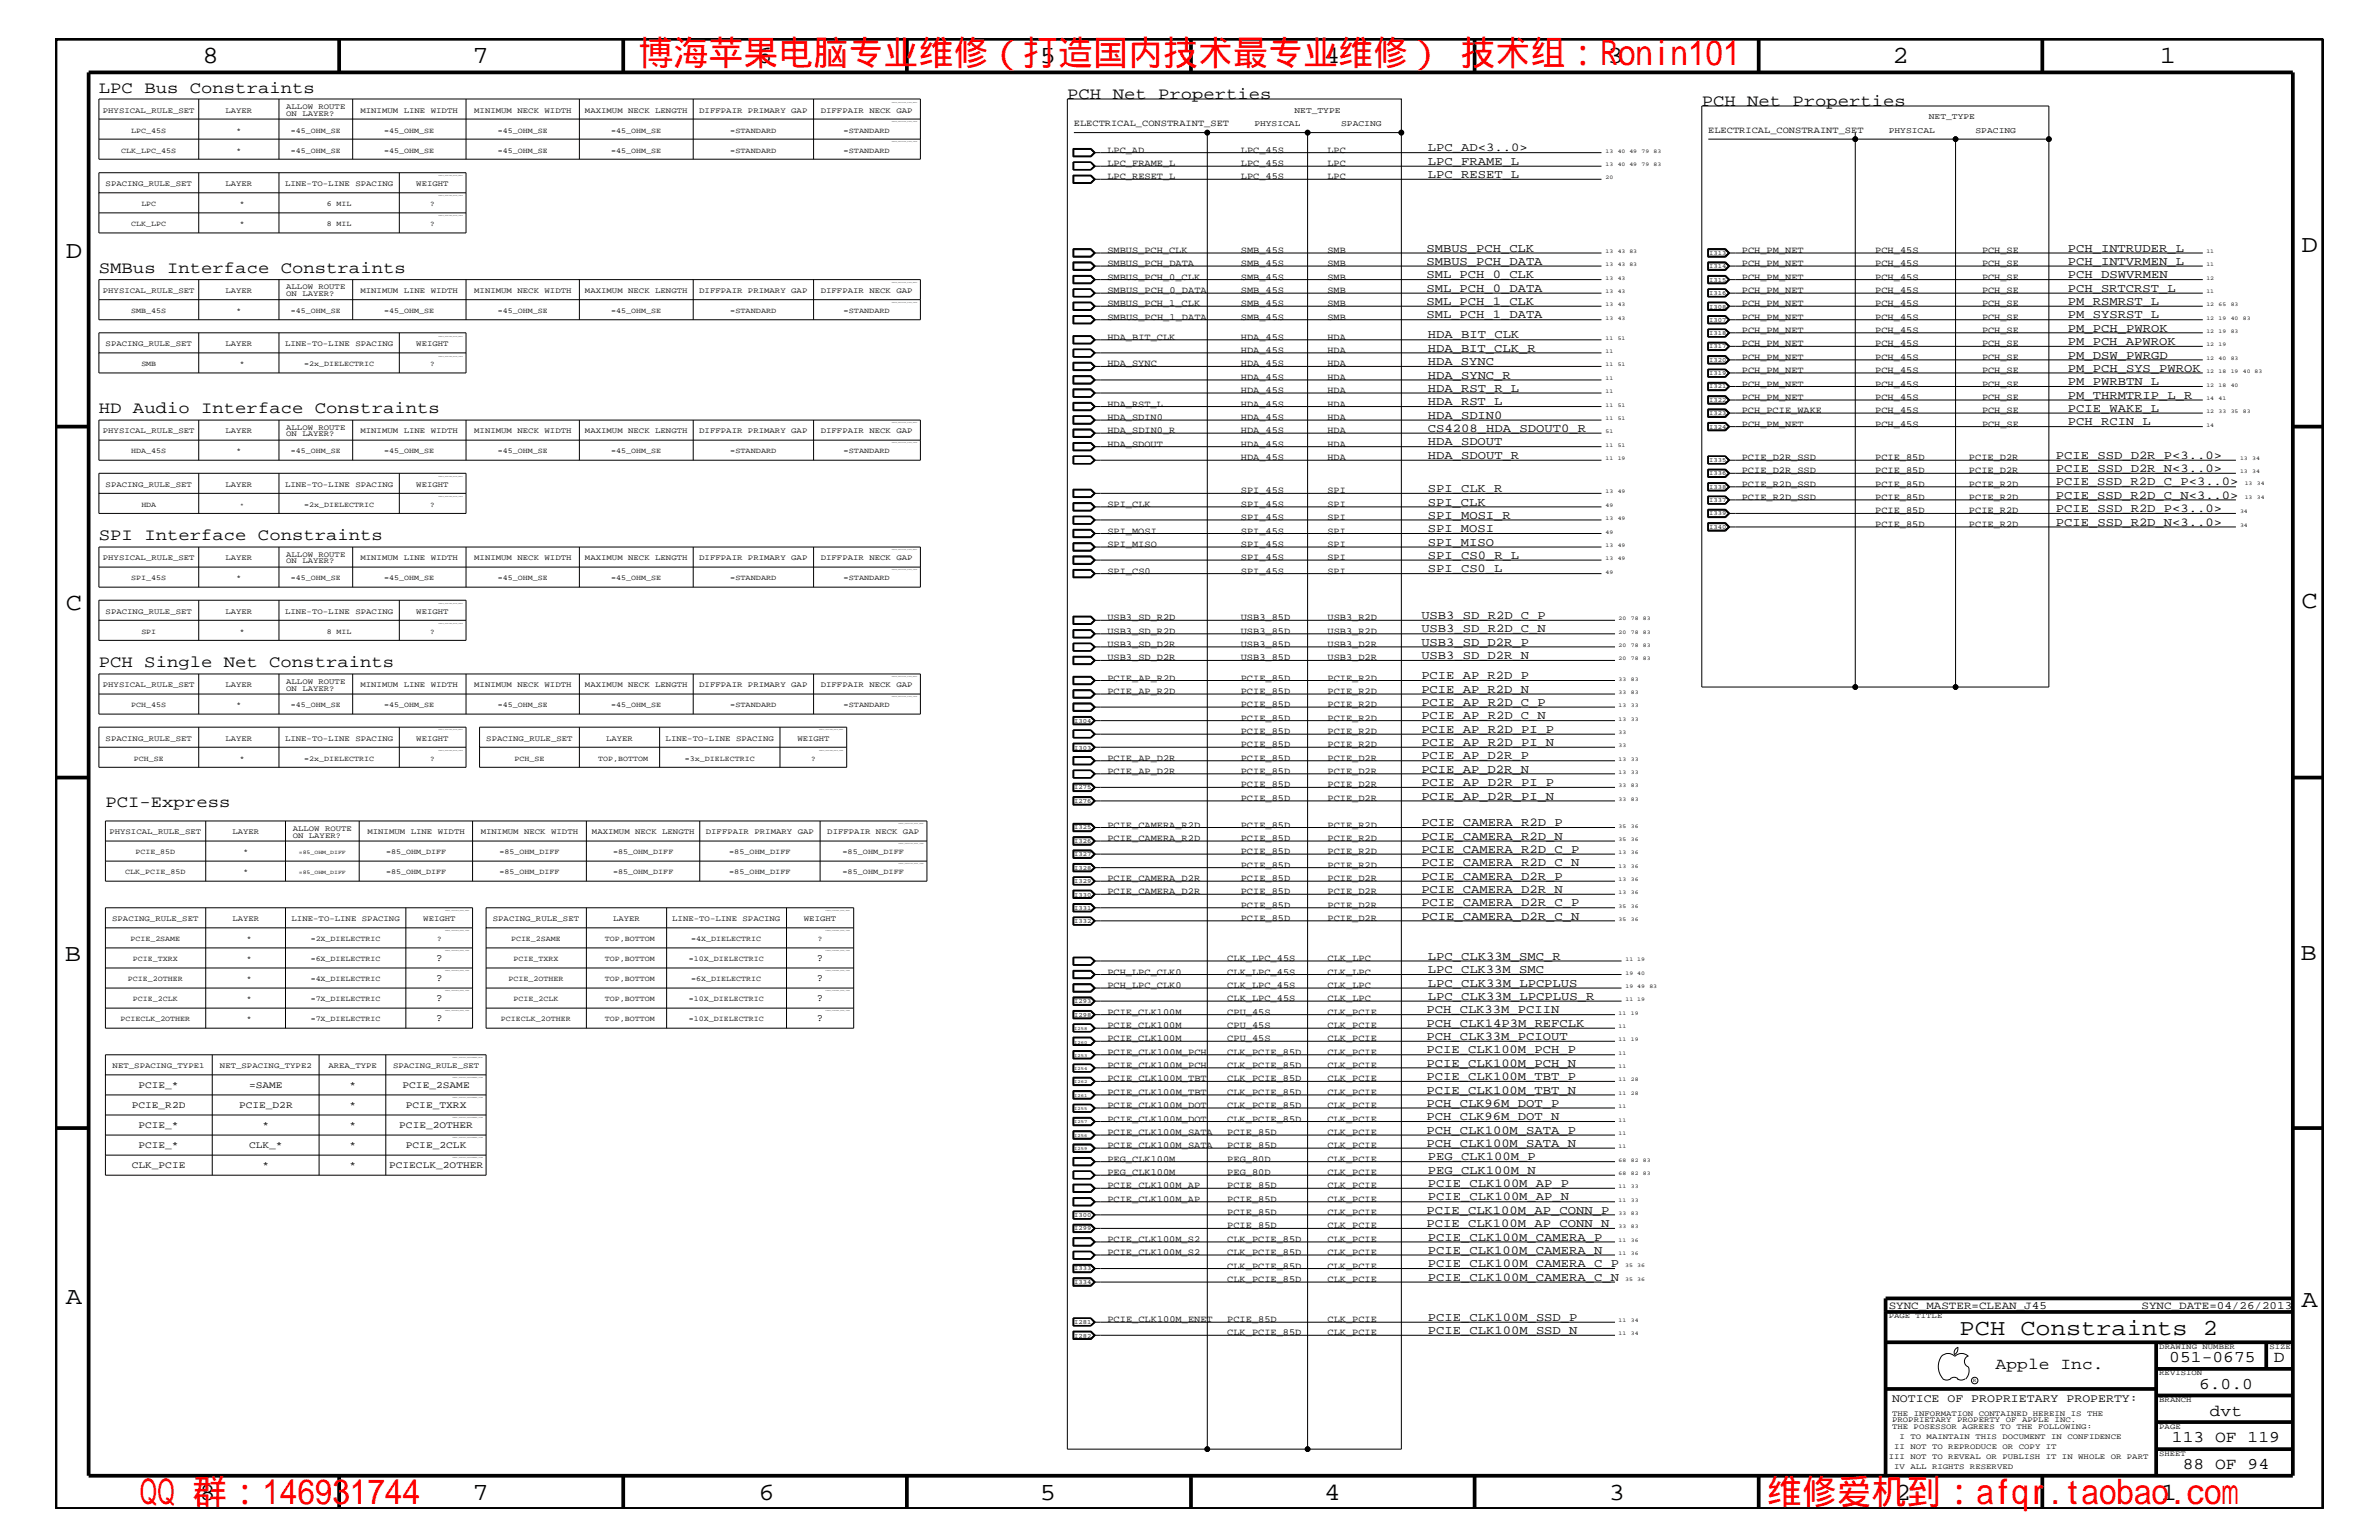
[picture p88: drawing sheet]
<svg xmlns="http://www.w3.org/2000/svg" width="432mm" height="279mm" viewBox="0 0 432 279" stroke-linecap="round" stroke-linejoin="round" font-family="sans-serif">
<defs><g id="words">
<g font-size="6.3" fill="#f00">
<text x="115.9" y="11.9">博海苹果电脑专业维修（打造国内技术最专业维修） 技术组：Ronin101</text>
<text x="25.4" y="272.9">QQ 群：146931744</text>
<text x="320.7" y="272.9">维修爱机到：afqr.taobao.com</text>
</g>
<g font-size="4.5">
<text x="36.7" y="11.5">8</text>
<text x="85.8" y="11.5">7</text>
<text x="137.3" y="11.5">6</text>
<text x="188.7" y="11.5">5</text>
<text x="240.3" y="11.5">4</text>
<text x="291.8" y="11.5">3</text>
<text x="343.5" y="11.5">2</text>
<text x="392" y="11.5">1</text>
<text x="11.9" y="46.8">D</text>
<text x="417.7" y="45.7">D</text>
<text x="11.9" y="110.6">C</text>
<text x="417.7" y="110.3">C</text>
<text x="11.8" y="174.3">B</text>
<text x="417.6" y="174.2">B</text>
<text x="11.9" y="236.7">A</text>
<text x="417.7" y="237.1">A</text>
<text x="36.2" y="272.1">8</text>
<text x="85.8" y="272.1">7</text>
<text x="137.7" y="272.1">6</text>
<text x="188.7" y="272.1">5</text>
<text x="240.4" y="272.1">4</text>
<text x="292" y="272.1">3</text>
<text x="343.9" y="272.1">2</text>
<text x="392.2" y="272.1">1</text>
</g>
<text font-size="4.1" x="355.7" y="242.3">PCH Constraints 2</text>
<g font-size="3">
<text x="17.9" y="16.8">LPC Bus Constraints</text>
<text x="193.7" y="18">PCH Net Properties</text>
<text x="308.9" y="19.2">PCH Net Properties</text>
<text x="17.9" y="49.6">SMBus Interface Constraints</text>
<text x="17.9" y="75">HD Audio Interface Constraints</text>
<text x="17.9" y="98">SPI Interface Constraints</text>
<text x="17.9" y="121">PCH Single Net Constraints</text>
<text x="19.1" y="146.5">PCI-Express</text>
<text x="362.2" y="248.4">Apple Inc.</text>
<text x="393.7" y="247.1">051-0675</text>
<text x="399.2" y="252">6.0.0</text>
<text x="412.7" y="247.1">D</text>
<text x="401.1" y="256.8">dvt</text>
<text x="394.2" y="261.6">113 OF 119</text>
<text x="396.2" y="266.6">88 OF 94</text>
</g>
<g font-size="2.2">
<text x="259.2" y="29.9">LPC_FRAME_L</text>
<text x="259.2" y="27.5">LPC_AD&lt;3..0&gt;</text>
<text x="259.2" y="32.3">LPC_RESET_L</text>
<text x="258.9" y="45.7">SMBUS_PCH_CLK</text>
<text x="375.3" y="45.7">PCH_INTRUDER_L</text>
<text x="258.9" y="50.5">SML_PCH_0_CLK</text>
<text x="258.9" y="48">SMBUS_PCH_DATA</text>
<text x="258.9" y="52.9">SML_PCH_0_DATA</text>
<text x="375.3" y="52.9">PCH_SRTCRST_L</text>
<text x="375.3" y="48">PCH_INTVRMEN_L</text>
<text x="375.3" y="50.5">PCH_DSWVRMEN</text>
<text x="258.9" y="55.3">SML_PCH_1_CLK</text>
<text x="258.9" y="57.8">SML_PCH_1_DATA</text>
<text x="375.3" y="55.3">PM_RSMRST_L</text>
<text x="375.3" y="57.8">PM_SYSRST_L</text>
<text x="259.2" y="63.9">HDA_BIT_CLK_R</text>
<text x="259.2" y="61.4">HDA_BIT_CLK</text>
<text x="375.3" y="62.6">PM_PCH_APWROK</text>
<text x="375.3" y="65.1">PM_DSW_PWRGD</text>
<text x="375.3" y="60.2">PM_PCH_PWROK</text>
<text x="259.2" y="68.7">HDA_SYNC_R</text>
<text x="259.2" y="71.1">HDA_RST_R_L</text>
<text x="259.2" y="66.2">HDA_SYNC</text>
<text x="375.3" y="67.5">PM_PCH_SYS_PWROK</text>
<text x="375.3" y="69.9">PM_PWRBTN_L</text>
<text x="259.2" y="76">HDA_SDIN0</text>
<text x="259.2" y="73.5">HDA_RST_L</text>
<text x="375.3" y="74.7">PCIE_WAKE_L</text>
<text x="375.3" y="72.3">PM_THRMTRIP_L_R</text>
<text x="375.3" y="77.2">PCH_RCIN_L</text>
<text x="259.2" y="78.3">CS4208_HDA_SDOUT0_R</text>
<text x="259.2" y="83.3">HDA_SDOUT_R</text>
<text x="259.2" y="80.8">HDA_SDOUT</text>
<text x="373.1" y="83.3">PCIE_SSD_D2R_P&lt;3..0&gt;</text>
<text x="259.2" y="89.3">SPI_CLK_R</text>
<text x="373.1" y="88.1">PCIE_SSD_R2D_C_P&lt;3..0&gt;</text>
<text x="373.1" y="85.6">PCIE_SSD_D2R_N&lt;3..0&gt;</text>
<text x="259.2" y="91.7">SPI_CLK</text>
<text x="259.2" y="94.2">SPI_MOSI_R</text>
<text x="373.1" y="92.9">PCIE_SSD_R2D_P&lt;3..0&gt;</text>
<text x="373.1" y="90.5">PCIE_SSD_R2D_C_N&lt;3..0&gt;</text>
<text x="373.1" y="95.4">PCIE_SSD_R2D_N&lt;3..0&gt;</text>
<text x="259.2" y="101.4">SPI_CS0_R_L</text>
<text x="259.2" y="99">SPI_MISO</text>
<text x="259.2" y="96.5">SPI_MOSI</text>
<text x="259.2" y="103.8">SPI_CS0_L</text>
<text x="258" y="112.3">USB3_SD_R2D_C_P</text>
<text x="258" y="119.6">USB3_SD_D2R_N</text>
<text x="258" y="114.8">USB3_SD_R2D_C_N</text>
<text x="258" y="117.2">USB3_SD_D2R_P</text>
<text x="258" y="125.7">PCIE_AP_R2D_N</text>
<text x="258" y="123.2">PCIE_AP_R2D_P</text>
<text x="258" y="128">PCIE_AP_R2D_C_P</text>
<text x="258" y="130.5">PCIE_AP_R2D_C_N</text>
<text x="258" y="135.3">PCIE_AP_R2D_PI_N</text>
<text x="258" y="133">PCIE_AP_R2D_PI_P</text>
<text x="258" y="137.8">PCIE_AP_D2R_P</text>
<text x="258" y="142.6">PCIE_AP_D2R_PI_P</text>
<text x="258" y="140.2">PCIE_AP_D2R_N</text>
<text x="258" y="145.1">PCIE_AP_D2R_PI_N</text>
<text x="258" y="149.9">PCIE_CAMERA_R2D_P</text>
<text x="258" y="152.3">PCIE_CAMERA_R2D_N</text>
<text x="258" y="154.7">PCIE_CAMERA_R2D_C_P</text>
<text x="258" y="157.2">PCIE_CAMERA_R2D_C_N</text>
<text x="258" y="162">PCIE_CAMERA_D2R_N</text>
<text x="258" y="159.6">PCIE_CAMERA_D2R_P</text>
<text x="258" y="166.9">PCIE_CAMERA_D2R_C_N</text>
<text x="258" y="164.5">PCIE_CAMERA_D2R_C_P</text>
<text x="259.2" y="174.2">LPC_CLK33M_SMC_R</text>
<text x="259.2" y="179">LPC_CLK33M_LPCPLUS</text>
<text x="259.2" y="176.6">LPC_CLK33M_SMC</text>
<text x="258.9" y="183.8">PCH_CLK33M_PCIIN</text>
<text x="259.2" y="181.4">LPC_CLK33M_LPCPLUS_R</text>
<text x="258.9" y="188.7">PCH_CLK33M_PCIOUT</text>
<text x="258.9" y="191.1">PCIE_CLK100M_PCH_P</text>
<text x="258.9" y="186.3">PCH_CLK14P3M_REFCLK</text>
<text x="258.9" y="193.6">PCIE_CLK100M_PCH_N</text>
<text x="258.9" y="195.9">PCIE_CLK100M_TBT_P</text>
<text x="258.9" y="198.4">PCIE_CLK100M_TBT_N</text>
<text x="258.9" y="200.9">PCH_CLK96M_DOT_P</text>
<text x="258.9" y="203.2">PCH_CLK96M_DOT_N</text>
<text x="258.9" y="205.7">PCH_CLK100M_SATA_P</text>
<text x="258.9" y="208.1">PCH_CLK100M_SATA_N</text>
<text x="259.2" y="213">PEG_CLK100M_N</text>
<text x="259.2" y="210.5">PEG_CLK100M_P</text>
<text x="259.2" y="215.3">PCIE_CLK100M_AP_P</text>
<text x="258.9" y="220.2">PCIE_CLK100M_AP_CONN_P</text>
<text x="259.2" y="217.8">PCIE_CLK100M_AP_N</text>
<text x="258.9" y="222.6">PCIE_CLK100M_AP_CONN_N</text>
<text x="259.2" y="227.5">PCIE_CLK100M_CAMERA_N</text>
<text x="259.2" y="225.1">PCIE_CLK100M_CAMERA_P</text>
<text x="259.2" y="232.4">PCIE_CLK100M_CAMERA_C_N</text>
<text x="259.2" y="229.9">PCIE_CLK100M_CAMERA_C_P</text>
<text x="259.2" y="239.6">PCIE_CLK100M_SSD_P</text>
<text x="259.2" y="242">PCIE_CLK100M_SSD_N</text>
</g>
<text font-size="2.1" x="343.4" y="254.4">NOTICE OF PROPRIETARY PROPERTY:</text>
<g font-size="2">
<text x="342.8" y="237.4">SYNC_MASTER=CLEAN_J45</text>
<text x="388.7" y="237.4">SYNC_DATE=04/26/2013</text>
</g>
<g font-size="1.9">
<text x="79.2" y="174.4">?</text>
<text x="79.2" y="178">?</text>
<text x="148.3" y="178">?</text>
<text x="148.3" y="174.4">?</text>
<text x="79.2" y="185.3">?</text>
<text x="79.2" y="181.6">?</text>
<text x="148.3" y="181.6">?</text>
<text x="148.3" y="185.3">?</text>
</g>
<g font-size="1.8">
<text x="25.1" y="197.4">PCIE_*</text>
<text x="45.2" y="197.4">=SAME</text>
<text x="63.4" y="197.4">*</text>
<text x="73.1" y="197.4">PCIE_2SAME</text>
<text x="23.9" y="201">PCIE_R2D</text>
<text x="43.4" y="201">PCIE_D2R</text>
<text x="63.4" y="201">*</text>
<text x="73.7" y="201">PCIE_TXRX</text>
<text x="25.1" y="204.7">PCIE_*</text>
<text x="25.1" y="208.3">PCIE_*</text>
<text x="45.2" y="208.3">CLK_*</text>
<text x="47.7" y="204.7">*</text>
<text x="63.4" y="204.7">*</text>
<text x="63.4" y="208.3">*</text>
<text x="72.5" y="204.7">PCIE_2OTHER</text>
<text x="73.7" y="208.3">PCIE_2CLK</text>
<text x="23.9" y="211.9">CLK_PCIE</text>
<text x="47.7" y="211.9">*</text>
<text x="63.4" y="211.9">*</text>
<text x="70.6" y="211.9">PCIECLK_2OTHER</text>
</g>
<g font-size="1.7">
<text x="194.9" y="22.9">ELECTRICAL_CONSTRAINT_SET</text>
<text x="201" y="27.7">LPC_AD</text>
<text x="225.2" y="27.7">LPC_45S</text>
<text x="241" y="27.7">LPC</text>
<text x="310" y="24.1">ELECTRICAL_CONSTRAINT_SET</text>
<text x="201" y="30.2">LPC_FRAME_L</text>
<text x="201" y="32.5">LPC_RESET_L</text>
<text x="225.2" y="30.2">LPC_45S</text>
<text x="225.2" y="32.5">LPC_45S</text>
<text x="241" y="30.2">LPC</text>
<text x="241" y="32.5">LPC</text>
<text x="201" y="45.9">SMBUS_PCH_CLK</text>
<text x="225.2" y="45.9">SMB_45S</text>
<text x="241" y="45.9">SMB</text>
<text x="316.1" y="45.9">PCH_PM_NET</text>
<text x="340.4" y="45.9">PCH_45S</text>
<text x="359.7" y="45.9">PCH_SE</text>
<text x="201" y="50.7">SMBUS_PCH_0_CLK</text>
<text x="201" y="48.3">SMBUS_PCH_DATA</text>
<text x="201" y="53.2">SMBUS_PCH_0_DATA</text>
<text x="225.2" y="50.7">SMB_45S</text>
<text x="225.2" y="48.3">SMB_45S</text>
<text x="225.2" y="53.2">SMB_45S</text>
<text x="241" y="50.7">SMB</text>
<text x="241" y="48.3">SMB</text>
<text x="241" y="53.2">SMB</text>
<text x="316.1" y="53.2">PCH_PM_NET</text>
<text x="316.1" y="48.3">PCH_PM_NET</text>
<text x="316.1" y="50.7">PCH_PM_NET</text>
<text x="340.4" y="53.2">PCH_45S</text>
<text x="340.4" y="48.3">PCH_45S</text>
<text x="340.4" y="50.7">PCH_45S</text>
<text x="359.7" y="53.2">PCH_SE</text>
<text x="359.7" y="48.3">PCH_SE</text>
<text x="359.7" y="50.7">PCH_SE</text>
<text x="201" y="55.6">SMBUS_PCH_1_CLK</text>
<text x="201" y="58">SMBUS_PCH_1_DATA</text>
<text x="225.2" y="55.6">SMB_45S</text>
<text x="225.2" y="58">SMB_45S</text>
<text x="241" y="55.6">SMB</text>
<text x="241" y="58">SMB</text>
<text x="316.1" y="55.6">PCH_PM_NET</text>
<text x="316.1" y="58">PCH_PM_NET</text>
<text x="340.4" y="55.6">PCH_45S</text>
<text x="340.4" y="58">PCH_45S</text>
<text x="359.7" y="55.6">PCH_SE</text>
<text x="359.7" y="58">PCH_SE</text>
<text x="201" y="61.7">HDA_BIT_CLK</text>
<text x="225.2" y="64">HDA_45S</text>
<text x="225.2" y="61.7">HDA_45S</text>
<text x="241" y="64">HDA</text>
<text x="241" y="61.7">HDA</text>
<text x="316.1" y="62.9">PCH_PM_NET</text>
<text x="316.1" y="65.3">PCH_PM_NET</text>
<text x="316.1" y="60.4">PCH_PM_NET</text>
<text x="340.4" y="62.9">PCH_45S</text>
<text x="340.4" y="65.3">PCH_45S</text>
<text x="340.4" y="60.4">PCH_45S</text>
<text x="359.7" y="62.9">PCH_SE</text>
<text x="359.7" y="65.3">PCH_SE</text>
<text x="359.7" y="60.4">PCH_SE</text>
<text x="201" y="66.5">HDA_SYNC</text>
<text x="225.2" y="68.9">HDA_45S</text>
<text x="225.2" y="71.3">HDA_45S</text>
<text x="225.2" y="66.5">HDA_45S</text>
<text x="241" y="68.9">HDA</text>
<text x="241" y="71.3">HDA</text>
<text x="241" y="66.5">HDA</text>
<text x="316.1" y="67.7">PCH_PM_NET</text>
<text x="316.1" y="70.1">PCH_PM_NET</text>
<text x="340.4" y="67.7">PCH_45S</text>
<text x="340.4" y="70.1">PCH_45S</text>
<text x="359.7" y="67.7">PCH_SE</text>
<text x="359.7" y="70.1">PCH_SE</text>
<text x="201" y="76.2">HDA_SDIN0</text>
<text x="201" y="73.8">HDA_RST_L</text>
<text x="225.2" y="76.2">HDA_45S</text>
<text x="225.2" y="73.8">HDA_45S</text>
<text x="241" y="76.2">HDA</text>
<text x="241" y="73.8">HDA</text>
<text x="316.1" y="75">PCH_PCIE_WAKE</text>
<text x="316.1" y="72.6">PCH_PM_NET</text>
<text x="316.1" y="77.4">PCH_PM_NET</text>
<text x="340.4" y="75">PCH_45S</text>
<text x="340.4" y="72.6">PCH_45S</text>
<text x="340.4" y="77.4">PCH_45S</text>
<text x="359.7" y="75">PCH_SE</text>
<text x="359.7" y="72.6">PCH_SE</text>
<text x="359.7" y="77.4">PCH_SE</text>
<text x="201" y="78.6">HDA_SDIN0_R</text>
<text x="201" y="81.1">HDA_SDOUT</text>
<text x="225.2" y="78.6">HDA_45S</text>
<text x="225.2" y="83.5">HDA_45S</text>
<text x="225.2" y="81.1">HDA_45S</text>
<text x="241" y="78.6">HDA</text>
<text x="241" y="83.5">HDA</text>
<text x="241" y="81.1">HDA</text>
<text x="316.1" y="83.5">PCIE_D2R_SSD</text>
<text x="340.4" y="83.5">PCIE_85D</text>
<text x="357.4" y="83.5">PCIE_D2R</text>
<text x="225.2" y="89.5">SPI_45S</text>
<text x="241" y="89.5">SPI</text>
<text x="316.1" y="85.9">PCIE_D2R_SSD</text>
<text x="316.1" y="88.3">PCIE_R2D_SSD</text>
<text x="340.4" y="85.9">PCIE_85D</text>
<text x="340.4" y="88.3">PCIE_85D</text>
<text x="357.4" y="85.9">PCIE_D2R</text>
<text x="357.4" y="88.3">PCIE_R2D</text>
<text x="201" y="92">SPI_CLK</text>
<text x="225.2" y="92">SPI_45S</text>
<text x="225.2" y="94.3">SPI_45S</text>
<text x="241" y="92">SPI</text>
<text x="241" y="94.3">SPI</text>
<text x="316.1" y="90.7">PCIE_R2D_SSD</text>
<text x="340.4" y="93.2">PCIE_85D</text>
<text x="340.4" y="90.7">PCIE_85D</text>
<text x="340.4" y="95.6">PCIE_85D</text>
<text x="357.4" y="90.7">PCIE_R2D</text>
<text x="357.4" y="93.2">PCIE_R2D</text>
<text x="357.4" y="95.6">PCIE_R2D</text>
<text x="201" y="99.3">SPI_MISO</text>
<text x="201" y="96.8">SPI_MOSI</text>
<text x="225.2" y="101.6">SPI_45S</text>
<text x="225.2" y="99.3">SPI_45S</text>
<text x="225.2" y="96.8">SPI_45S</text>
<text x="241" y="101.6">SPI</text>
<text x="241" y="99.3">SPI</text>
<text x="241" y="96.8">SPI</text>
<text x="201" y="104.1">SPI_CS0</text>
<text x="225.2" y="104.1">SPI_45S</text>
<text x="241" y="104.1">SPI</text>
<text x="201" y="112.6">USB3_SD_R2D</text>
<text x="225.2" y="112.6">USB3_85D</text>
<text x="241" y="112.6">USB3_R2D</text>
<text x="201" y="119.8">USB3_SD_D2R</text>
<text x="201" y="115">USB3_SD_R2D</text>
<text x="201" y="117.4">USB3_SD_D2R</text>
<text x="225.2" y="119.8">USB3_85D</text>
<text x="225.2" y="117.4">USB3_85D</text>
<text x="225.2" y="115">USB3_85D</text>
<text x="241" y="119.8">USB3_D2R</text>
<text x="241" y="115">USB3_R2D</text>
<text x="241" y="117.4">USB3_D2R</text>
<text x="201" y="125.9">PCIE_AP_R2D</text>
<text x="201" y="123.5">PCIE_AP_R2D</text>
<text x="225.2" y="125.9">PCIE_85D</text>
<text x="225.2" y="123.5">PCIE_85D</text>
<text x="241" y="123.5">PCIE_R2D</text>
<text x="241" y="125.9">PCIE_R2D</text>
<text x="225.2" y="128.3">PCIE_85D</text>
<text x="225.2" y="130.8">PCIE_85D</text>
<text x="241" y="128.3">PCIE_R2D</text>
<text x="241" y="130.8">PCIE_R2D</text>
<text x="225.2" y="135.6">PCIE_85D</text>
<text x="225.2" y="133.2">PCIE_85D</text>
<text x="241" y="135.6">PCIE_R2D</text>
<text x="241" y="133.2">PCIE_R2D</text>
<text x="201" y="140.4">PCIE_AP_D2R</text>
<text x="201" y="138">PCIE_AP_D2R</text>
<text x="225.2" y="140.4">PCIE_85D</text>
<text x="225.2" y="142.9">PCIE_85D</text>
<text x="225.2" y="138">PCIE_85D</text>
<text x="241" y="140.4">PCIE_D2R</text>
<text x="241" y="142.9">PCIE_D2R</text>
<text x="241" y="138">PCIE_D2R</text>
<text x="225.2" y="145.3">PCIE_85D</text>
<text x="241" y="145.3">PCIE_D2R</text>
<text x="201" y="152.6">PCIE_CAMERA_R2D</text>
<text x="201" y="150.1">PCIE_CAMERA_R2D</text>
<text x="225.2" y="155">PCIE_85D</text>
<text x="225.2" y="152.6">PCIE_85D</text>
<text x="225.2" y="150.1">PCIE_85D</text>
<text x="241" y="152.6">PCIE_R2D</text>
<text x="241" y="150.1">PCIE_R2D</text>
<text x="241" y="155">PCIE_R2D</text>
<text x="201" y="159.9">PCIE_CAMERA_D2R</text>
<text x="225.2" y="157.4">PCIE_85D</text>
<text x="225.2" y="159.9">PCIE_85D</text>
<text x="241" y="157.4">PCIE_R2D</text>
<text x="241" y="159.9">PCIE_D2R</text>
<text x="201" y="162.2">PCIE_CAMERA_D2R</text>
<text x="225.2" y="162.2">PCIE_85D</text>
<text x="225.2" y="167.1">PCIE_85D</text>
<text x="225.2" y="164.7">PCIE_85D</text>
<text x="241" y="167.1">PCIE_D2R</text>
<text x="241" y="162.2">PCIE_D2R</text>
<text x="241" y="164.7">PCIE_D2R</text>
<text x="201" y="179.3">PCH_LPC_CLK0</text>
<text x="201" y="176.8">PCH_LPC_CLK0</text>
<text x="222.8" y="174.4">CLK_LPC_45S</text>
<text x="222.8" y="179.3">CLK_LPC_45S</text>
<text x="222.8" y="176.8">CLK_LPC_45S</text>
<text x="241" y="174.4">CLK_LPC</text>
<text x="241" y="179.3">CLK_LPC</text>
<text x="241" y="176.8">CLK_LPC</text>
<text x="201" y="184.1">PCIE_CLK100M</text>
<text x="222.8" y="181.6">CLK_LPC_45S</text>
<text x="222.8" y="184.1">CPU_45S</text>
<text x="241" y="184.1">CLK_PCIE</text>
<text x="241" y="181.6">CLK_LPC</text>
<text x="201" y="188.9">PCIE_CLK100M</text>
<text x="201" y="191.4">PCIE_CLK100M_PCH</text>
<text x="201" y="186.5">PCIE_CLK100M</text>
<text x="222.8" y="191.4">CLK_PCIE_85D</text>
<text x="222.8" y="186.5">CPU_45S</text>
<text x="222.8" y="188.9">CPU_45S</text>
<text x="241" y="188.9">CLK_PCIE</text>
<text x="241" y="191.4">CLK_PCIE</text>
<text x="241" y="186.5">CLK_PCIE</text>
<text x="201" y="193.7">PCIE_CLK100M_PCH</text>
<text x="201" y="196.2">PCIE_CLK100M_TBT</text>
<text x="222.8" y="193.7">CLK_PCIE_85D</text>
<text x="222.8" y="196.2">CLK_PCIE_85D</text>
<text x="241" y="193.7">CLK_PCIE</text>
<text x="241" y="196.2">CLK_PCIE</text>
<text x="201" y="198.7">PCIE_CLK100M_TBT</text>
<text x="201" y="201">PCIE_CLK100M_DOT</text>
<text x="201" y="203.5">PCIE_CLK100M_DOT</text>
<text x="222.8" y="198.7">CLK_PCIE_85D</text>
<text x="222.8" y="201">CLK_PCIE_85D</text>
<text x="222.8" y="203.5">CLK_PCIE_85D</text>
<text x="241" y="201">CLK_PCIE</text>
<text x="241" y="198.7">CLK_PCIE</text>
<text x="241" y="203.5">CLK_PCIE</text>
<text x="201" y="205.9">PCIE_CLK100M_SATA</text>
<text x="201" y="208.3">PCIE_CLK100M_SATA</text>
<text x="222.8" y="205.9">PCIE_85D</text>
<text x="222.8" y="208.3">PCIE_85D</text>
<text x="241" y="205.9">CLK_PCIE</text>
<text x="241" y="208.3">CLK_PCIE</text>
<text x="201" y="213.2">PEG_CLK100M</text>
<text x="201" y="210.8">PEG_CLK100M</text>
<text x="201" y="215.6">PCIE_CLK100M_AP</text>
<text x="222.8" y="213.2">PEG_80D</text>
<text x="222.8" y="210.8">PEG_80D</text>
<text x="222.8" y="215.6">PCIE_85D</text>
<text x="241" y="213.2">CLK_PCIE</text>
<text x="241" y="210.8">CLK_PCIE</text>
<text x="241" y="215.6">CLK_PCIE</text>
<text x="201" y="218">PCIE_CLK100M_AP</text>
<text x="222.8" y="220.4">PCIE_85D</text>
<text x="222.8" y="218">PCIE_85D</text>
<text x="241" y="220.4">CLK_PCIE</text>
<text x="241" y="218">CLK_PCIE</text>
<text x="201" y="227.7">PCIE_CLK100M_S2</text>
<text x="201" y="225.3">PCIE_CLK100M_S2</text>
<text x="222.8" y="227.7">CLK_PCIE_85D</text>
<text x="222.8" y="225.3">CLK_PCIE_85D</text>
<text x="222.8" y="222.9">PCIE_85D</text>
<text x="241" y="227.7">CLK_PCIE</text>
<text x="241" y="225.3">CLK_PCIE</text>
<text x="241" y="222.9">CLK_PCIE</text>
<text x="222.8" y="232.6">CLK_PCIE_85D</text>
<text x="222.8" y="230.2">CLK_PCIE_85D</text>
<text x="241" y="232.6">CLK_PCIE</text>
<text x="241" y="230.2">CLK_PCIE</text>
<text x="201" y="239.9">PCIE_CLK100M_ENET</text>
<text x="222.8" y="239.9">PCIE_85D</text>
<text x="241" y="239.9">CLK_PCIE</text>
<text x="222.8" y="242.3">CLK_PCIE_85D</text>
<text x="241" y="242.3">CLK_PCIE</text>
</g>
<g font-size="1.5">
<text x="227.7" y="22.9">PHYSICAL</text>
<text x="234.9" y="20.4">NET_TYPE</text>
<text x="243.4" y="22.9">SPACING</text>
<text x="350.1" y="21.6">NET_TYPE</text>
<text x="342.8" y="24.1">PHYSICAL</text>
<text x="358.6" y="24.1">SPACING</text>
</g>
<g font-size="1.4">
<text x="18.7" y="20.4">PHYSICAL_RULE_SET</text>
<text x="40.9" y="20.4">LAYER</text>
<text x="51.9" y="19.8">ALLOW ROUTE</text>
<text x="51.9" y="21">ON LAYER?</text>
<text x="65.4" y="20.4">MINIMUM LINE WIDTH</text>
<text x="86.1" y="20.4">MINIMUM NECK WIDTH</text>
<text x="106.2" y="20.4">MAXIMUM NECK LENGTH</text>
<text x="126.9" y="20.4">DIFFPAIR PRIMARY GAP</text>
<text x="149" y="20.4">DIFFPAIR NECK GAP</text>
<text x="22" y="27.7">CLK_LPC_45S</text>
<text x="23.8" y="24.1">LPC_45S</text>
<text x="42.9" y="24.1">*</text>
<text x="42.9" y="27.7">*</text>
<text x="52.8" y="27.7">=45_OHM_SE</text>
<text x="52.8" y="24.1">=45_OHM_SE</text>
<text x="69.7" y="24.1">=45_OHM_SE</text>
<text x="69.7" y="27.7">=45_OHM_SE</text>
<text x="90.4" y="24.1">=45_OHM_SE</text>
<text x="90.4" y="27.7">=45_OHM_SE</text>
<text x="111" y="27.7">=45_OHM_SE</text>
<text x="111" y="24.1">=45_OHM_SE</text>
<text x="132.5" y="24.1">=STANDARD</text>
<text x="132.5" y="27.7">=STANDARD</text>
<text x="153.1" y="24.1">=STANDARD</text>
<text x="153.1" y="27.7">=STANDARD</text>
<text x="19.2" y="33.7">SPACING_RULE_SET</text>
<text x="40.9" y="33.7">LAYER</text>
<text x="51.7" y="33.7">LINE-TO-LINE SPACING</text>
<text x="75.6" y="33.7">WEIGHT</text>
<text x="23.8" y="41">CLK_LPC</text>
<text x="25.7" y="37.4">LPC</text>
<text x="43.5" y="41">*</text>
<text x="43.5" y="37.4">*</text>
<text x="59.3" y="41">8 MIL</text>
<text x="59.3" y="37.4">6 MIL</text>
<text x="78.1" y="41">?</text>
<text x="78.1" y="37.4">?</text>
<text x="18.7" y="53.2">PHYSICAL_RULE_SET</text>
<text x="40.9" y="53.2">LAYER</text>
<text x="51.9" y="52.5">ALLOW ROUTE</text>
<text x="51.9" y="53.8">ON LAYER?</text>
<text x="65.4" y="53.2">MINIMUM LINE WIDTH</text>
<text x="86.1" y="53.2">MINIMUM NECK WIDTH</text>
<text x="106.2" y="53.2">MAXIMUM NECK LENGTH</text>
<text x="126.9" y="53.2">DIFFPAIR PRIMARY GAP</text>
<text x="149" y="53.2">DIFFPAIR NECK GAP</text>
<text x="23.8" y="56.8">SMB_45S</text>
<text x="42.9" y="56.8">*</text>
<text x="52.8" y="56.8">=45_OHM_SE</text>
<text x="69.7" y="56.8">=45_OHM_SE</text>
<text x="90.4" y="56.8">=45_OHM_SE</text>
<text x="111" y="56.8">=45_OHM_SE</text>
<text x="132.5" y="56.8">=STANDARD</text>
<text x="153.1" y="56.8">=STANDARD</text>
<text x="19.2" y="62.9">SPACING_RULE_SET</text>
<text x="40.9" y="62.9">LAYER</text>
<text x="51.7" y="62.9">LINE-TO-LINE SPACING</text>
<text x="75.6" y="62.9">WEIGHT</text>
<text x="25.7" y="66.5">SMB</text>
<text x="43.5" y="66.5">*</text>
<text x="55.2" y="66.5">=2x_DIELECTRIC</text>
<text x="78.1" y="66.5">?</text>
<text x="18.7" y="78.6">PHYSICAL_RULE_SET</text>
<text x="23.8" y="82.2">HDA_45S</text>
<text x="40.9" y="78.6">LAYER</text>
<text x="42.9" y="82.2">*</text>
<text x="51.9" y="78">ALLOW ROUTE</text>
<text x="51.9" y="79.2">ON LAYER?</text>
<text x="52.8" y="82.2">=45_OHM_SE</text>
<text x="65.4" y="78.6">MINIMUM LINE WIDTH</text>
<text x="69.7" y="82.2">=45_OHM_SE</text>
<text x="86.1" y="78.6">MINIMUM NECK WIDTH</text>
<text x="90.4" y="82.2">=45_OHM_SE</text>
<text x="106.2" y="78.6">MAXIMUM NECK LENGTH</text>
<text x="111" y="82.2">=45_OHM_SE</text>
<text x="126.9" y="78.6">DIFFPAIR PRIMARY GAP</text>
<text x="132.5" y="82.2">=STANDARD</text>
<text x="149" y="78.6">DIFFPAIR NECK GAP</text>
<text x="153.1" y="82.2">=STANDARD</text>
<text x="19.2" y="88.3">SPACING_RULE_SET</text>
<text x="40.9" y="88.3">LAYER</text>
<text x="51.7" y="88.3">LINE-TO-LINE SPACING</text>
<text x="75.6" y="88.3">WEIGHT</text>
<text x="25.7" y="92">HDA</text>
<text x="55.2" y="92">=2x_DIELECTRIC</text>
<text x="78.1" y="92">?</text>
<text x="18.7" y="101.6">PHYSICAL_RULE_SET</text>
<text x="40.9" y="101.6">LAYER</text>
<text x="51.9" y="101">ALLOW ROUTE</text>
<text x="65.4" y="101.6">MINIMUM LINE WIDTH</text>
<text x="86.1" y="101.6">MINIMUM NECK WIDTH</text>
<text x="106.2" y="101.6">MAXIMUM NECK LENGTH</text>
<text x="126.9" y="101.6">DIFFPAIR PRIMARY GAP</text>
<text x="149" y="101.6">DIFFPAIR NECK GAP</text>
<text x="23.8" y="105.3">SPI_45S</text>
<text x="42.9" y="105.3">*</text>
<text x="51.9" y="102.2">ON LAYER?</text>
<text x="52.8" y="105.3">=45_OHM_SE</text>
<text x="69.7" y="105.3">=45_OHM_SE</text>
<text x="90.4" y="105.3">=45_OHM_SE</text>
<text x="111" y="105.3">=45_OHM_SE</text>
<text x="132.5" y="105.3">=STANDARD</text>
<text x="153.1" y="105.3">=STANDARD</text>
<text x="19.2" y="111.4">SPACING_RULE_SET</text>
<text x="40.9" y="111.4">LAYER</text>
<text x="51.7" y="111.4">LINE-TO-LINE SPACING</text>
<text x="75.6" y="111.4">WEIGHT</text>
<text x="25.7" y="115">SPI</text>
<text x="43.5" y="115">*</text>
<text x="59.3" y="115">8 MIL</text>
<text x="78.1" y="115">?</text>
<text x="18.7" y="124.7">PHYSICAL_RULE_SET</text>
<text x="40.9" y="124.7">LAYER</text>
<text x="51.9" y="124.1">ALLOW ROUTE</text>
<text x="51.9" y="125.3">ON LAYER?</text>
<text x="65.4" y="124.7">MINIMUM LINE WIDTH</text>
<text x="86.1" y="124.7">MINIMUM NECK WIDTH</text>
<text x="106.2" y="124.7">MAXIMUM NECK LENGTH</text>
<text x="126.9" y="124.7">DIFFPAIR PRIMARY GAP</text>
<text x="149" y="124.7">DIFFPAIR NECK GAP</text>
<text x="23.8" y="128.3">PCH_45S</text>
<text x="42.9" y="128.3">*</text>
<text x="52.8" y="128.3">=45_OHM_SE</text>
<text x="69.7" y="128.3">=45_OHM_SE</text>
<text x="90.4" y="128.3">=45_OHM_SE</text>
<text x="111" y="128.3">=45_OHM_SE</text>
<text x="132.5" y="128.3">=STANDARD</text>
<text x="153.1" y="128.3">=STANDARD</text>
<text x="19.2" y="134.4">SPACING_RULE_SET</text>
<text x="40.9" y="134.4">LAYER</text>
<text x="51.7" y="134.4">LINE-TO-LINE SPACING</text>
<text x="75.6" y="134.4">WEIGHT</text>
<text x="88.3" y="134.4">SPACING_RULE_SET</text>
<text x="110" y="134.4">LAYER</text>
<text x="120.8" y="134.4">LINE-TO-LINE SPACING</text>
<text x="144.7" y="134.4">WEIGHT</text>
<text x="24.3" y="138">PCH_SE</text>
<text x="43.5" y="138">*</text>
<text x="55.2" y="138">=2x_DIELECTRIC</text>
<text x="78.1" y="138">?</text>
<text x="93.4" y="138">PCH_SE</text>
<text x="108.6" y="138">TOP,BOTTOM</text>
<text x="124.3" y="138">=3x_DIELECTRIC</text>
<text x="147.2" y="138">?</text>
<text x="19.8" y="151.3">PHYSICAL_RULE_SET</text>
<text x="24.6" y="155">PCIE_85D</text>
<text x="42.2" y="151.3">LAYER</text>
<text x="44.2" y="155">*</text>
<text x="53.1" y="150.7">ALLOW ROUTE</text>
<text x="53.1" y="152">ON LAYER?</text>
<text x="66.7" y="151.3">MINIMUM LINE WIDTH</text>
<text x="70.1" y="155">=85_OHM_DIFF</text>
<text x="87.2" y="151.3">MINIMUM NECK WIDTH</text>
<text x="90.6" y="155">=85_OHM_DIFF</text>
<text x="107.4" y="151.3">MAXIMUM NECK LENGTH</text>
<text x="111.3" y="155">=85_OHM_DIFF</text>
<text x="128.1" y="151.3">DIFFPAIR PRIMARY GAP</text>
<text x="132.3" y="155">=85_OHM_DIFF</text>
<text x="150.2" y="151.3">DIFFPAIR NECK GAP</text>
<text x="152.9" y="155">=85_OHM_DIFF</text>
<text x="22.7" y="158.6">CLK_PCIE_85D</text>
<text x="44.2" y="158.6">*</text>
<text x="70.1" y="158.6">=85_OHM_DIFF</text>
<text x="90.6" y="158.6">=85_OHM_DIFF</text>
<text x="111.3" y="158.6">=85_OHM_DIFF</text>
<text x="132.3" y="158.6">=85_OHM_DIFF</text>
<text x="152.9" y="158.6">=85_OHM_DIFF</text>
<text x="20.4" y="167.1">SPACING_RULE_SET</text>
<text x="42.2" y="167.1">LAYER</text>
<text x="52.9" y="167.1">LINE-TO-LINE SPACING</text>
<text x="76.8" y="167.1">WEIGHT</text>
<text x="89.5" y="167.1">SPACING_RULE_SET</text>
<text x="111.3" y="167.1">LAYER</text>
<text x="122" y="167.1">LINE-TO-LINE SPACING</text>
<text x="145.9" y="167.1">WEIGHT</text>
<text x="23.7" y="170.7">PCIE_2SAME</text>
<text x="44.8" y="170.7">*</text>
<text x="56.4" y="170.7">=2X_DIELECTRIC</text>
<text x="79.3" y="170.7">?</text>
<text x="92.8" y="170.7">PCIE_2SAME</text>
<text x="109.8" y="170.7">TOP,BOTTOM</text>
<text x="125.5" y="170.7">=4X_DIELECTRIC</text>
<text x="148.4" y="170.7">?</text>
<text x="23.2" y="178">PCIE_2OTHER</text>
<text x="24.1" y="174.4">PCIE_TXRX</text>
<text x="44.8" y="174.4">*</text>
<text x="44.8" y="178">*</text>
<text x="56.4" y="174.4">=6X_DIELECTRIC</text>
<text x="56.4" y="178">=4X_DIELECTRIC</text>
<text x="92.3" y="178">PCIE_2OTHER</text>
<text x="93.2" y="174.4">PCIE_TXRX</text>
<text x="109.8" y="178">TOP,BOTTOM</text>
<text x="109.8" y="174.4">TOP,BOTTOM</text>
<text x="125" y="174.4">=10X_DIELECTRIC</text>
<text x="125.5" y="178">=6X_DIELECTRIC</text>
<text x="21.8" y="185.3">PCIECLK_2OTHER</text>
<text x="24.1" y="181.6">PCIE_2CLK</text>
<text x="44.8" y="185.3">*</text>
<text x="44.8" y="181.6">*</text>
<text x="56.4" y="185.3">=7X_DIELECTRIC</text>
<text x="56.4" y="181.6">=7X_DIELECTRIC</text>
<text x="90.9" y="185.3">PCIECLK_2OTHER</text>
<text x="93.2" y="181.6">PCIE_2CLK</text>
<text x="109.8" y="181.6">TOP,BOTTOM</text>
<text x="109.8" y="185.3">TOP,BOTTOM</text>
<text x="125" y="181.6">=10X_DIELECTRIC</text>
<text x="125" y="185.3">=10X_DIELECTRIC</text>
<text x="20.4" y="193.7">NET_SPACING_TYPE1</text>
<text x="39.9" y="193.7">NET_SPACING_TYPE2</text>
<text x="59.6" y="193.7">AREA_TYPE</text>
<text x="71.3" y="193.7">SPACING_RULE_SET</text>
<text x="342.8" y="239.2">PAGE TITLE</text>
<text x="391.9" y="244.7">DRAWING NUMBER</text>
<text x="411.9" y="244.7">SIZE</text>
<text x="391.9" y="249.5">REVISION</text>
<text x="343.4" y="256.8">THE INFORMATION CONTAINED HEREIN IS THE</text>
<text x="391.9" y="254.4">BRANCH</text>
<text x="343.4" y="258">PROPRIETARY PROPERTY OF APPLE INC.</text>
<text x="343.4" y="259.3">THE POSESSOR AGREES TO THE FOLLOWING:</text>
<text x="343.8" y="262.9">II NOT TO REPRODUCE OR COPY IT</text>
<text x="344.8" y="261.1">I TO MAINTAIN THIS DOCUMENT IN CONFIDENCE</text>
<text x="391.9" y="259.3">PAGE</text>
<text x="342.8" y="264.7">III NOT TO REVEAL OR PUBLISH IT IN WHOLE OR PART</text>
<text x="343.8" y="266.6">IV ALL RIGHTS RESERVED</text>
<text x="391.9" y="264.1">SHEET</text>
</g>
<g font-size="1.2">
<text x="310.2" y="46.3">I313</text>
<text x="310.2" y="48.7">I314</text>
<text x="310.2" y="51.1">I315</text>
<text x="310.2" y="53.5">I316</text>
<text x="310.2" y="58.4">I307</text>
<text x="310.2" y="56">I308</text>
<text x="310.2" y="63.2">I317</text>
<text x="310.2" y="60.8">I318</text>
<text x="310.2" y="65.6">I320</text>
<text x="310.2" y="68.1">I319</text>
<text x="310.2" y="70.5">I321</text>
<text x="310.2" y="72.9">I322</text>
<text x="310.2" y="75.4">I323</text>
<text x="310.2" y="77.8">I324</text>
<text x="310.2" y="83.8">I335</text>
<text x="310.2" y="86.2">I336</text>
<text x="310.2" y="88.7">I338</text>
<text x="310.2" y="91.1">I337</text>
<text x="310.2" y="93.5">I339</text>
<text x="310.2" y="96">I340</text>
<text x="195" y="131.1">I304</text>
<text x="195" y="136">I303</text>
<text x="195" y="143.2">I275</text>
<text x="195" y="145.7">I276</text>
<text x="195" y="150.5">I325</text>
<text x="195" y="152.9">I326</text>
<text x="195" y="155.4">I327</text>
<text x="195" y="157.8">I328</text>
<text x="195" y="160.2">I329</text>
<text x="195" y="162.7">I330</text>
<text x="195" y="165">I331</text>
<text x="195" y="167.5">I332</text>
<text x="195" y="182.1">I293</text>
<text x="195" y="184.4">I298</text>
<text x="195" y="220.8">I300</text>
<text x="195" y="223.2">I299</text>
<text x="195" y="230.5">I333</text>
<text x="195" y="232.9">I334</text>
<text x="195" y="240.2">I281</text>
<text x="195" y="242.7">I282</text>
</g>
<g font-size="1">
<text x="291.4" y="27.7">13</text>
<text x="293.6" y="27.7">40 49</text>
<text x="297.9" y="27.7">79</text>
<text x="300.1" y="27.7">83</text>
<text x="291.4" y="30.2">13</text>
<text x="291.4" y="32.5">20</text>
<text x="293.6" y="30.2">40 49</text>
<text x="297.9" y="30.2">79</text>
<text x="300.1" y="30.2">83</text>
<text x="291.4" y="45.9">13</text>
<text x="293.6" y="45.9">43 83</text>
<text x="400.5" y="45.9">11</text>
<text x="291.4" y="50.7">13</text>
<text x="291.4" y="48.3">13</text>
<text x="291.4" y="53.2">13</text>
<text x="293.6" y="50.7">43</text>
<text x="293.6" y="48.3">43 83</text>
<text x="293.6" y="53.2">43</text>
<text x="400.5" y="53.2">11</text>
<text x="400.5" y="48.3">11</text>
<text x="400.5" y="50.7">12</text>
<text x="291.4" y="55.6">13</text>
<text x="291.4" y="58">13</text>
<text x="293.6" y="55.6">43</text>
<text x="293.6" y="58">43</text>
<text x="400.5" y="55.6">12</text>
<text x="400.5" y="58">12</text>
<text x="402.7" y="55.6">65</text>
<text x="402.7" y="58">19</text>
<text x="404.9" y="55.6">83</text>
<text x="404.9" y="58">40</text>
<text x="407.1" y="58">83</text>
<text x="291.4" y="64">11</text>
<text x="291.4" y="61.7">11</text>
<text x="293.6" y="61.7">51</text>
<text x="400.5" y="62.9">12</text>
<text x="400.5" y="65.3">12</text>
<text x="400.5" y="60.4">12</text>
<text x="402.7" y="62.9">19</text>
<text x="402.7" y="65.3">40</text>
<text x="402.7" y="60.4">19</text>
<text x="404.9" y="65.3">83</text>
<text x="404.9" y="60.4">83</text>
<text x="291.4" y="68.9">11</text>
<text x="291.4" y="71.3">11</text>
<text x="291.4" y="66.5">11</text>
<text x="293.6" y="66.5">51</text>
<text x="400.5" y="67.7">12</text>
<text x="400.5" y="70.1">12</text>
<text x="402.7" y="67.7">18</text>
<text x="402.7" y="70.1">18</text>
<text x="404.9" y="67.7">19</text>
<text x="404.9" y="70.1">40</text>
<text x="407.1" y="67.7">40 83</text>
<text x="291.4" y="76.2">11</text>
<text x="291.4" y="73.8">11</text>
<text x="293.6" y="76.2">51</text>
<text x="293.6" y="73.8">51</text>
<text x="400.5" y="75">12</text>
<text x="400.5" y="72.6">14</text>
<text x="400.5" y="77.4">14</text>
<text x="402.7" y="75">33</text>
<text x="402.7" y="72.6">41</text>
<text x="404.9" y="75">35</text>
<text x="407.1" y="75">83</text>
<text x="291.4" y="78.6">51</text>
<text x="291.4" y="83.5">11</text>
<text x="291.4" y="81.1">11</text>
<text x="293.6" y="83.5">19</text>
<text x="293.6" y="81.1">51</text>
<text x="406.6" y="83.5">13</text>
<text x="408.8" y="83.5">34</text>
<text x="291.4" y="89.5">13</text>
<text x="293.6" y="89.5">49</text>
<text x="406.6" y="85.9">13</text>
<text x="407.4" y="88.1">13</text>
<text x="408.8" y="85.9">34</text>
<text x="409.6" y="88.1">34</text>
<text x="43.6" y="92">*</text>
<text x="291.4" y="92">49</text>
<text x="291.4" y="94.3">13</text>
<text x="293.6" y="94.3">49</text>
<text x="406.6" y="93.2">34</text>
<text x="406.6" y="95.6">34</text>
<text x="407.4" y="90.5">13</text>
<text x="409.6" y="90.5">34</text>
<text x="291.4" y="101.6">13</text>
<text x="291.4" y="99.3">13</text>
<text x="291.4" y="96.8">49</text>
<text x="293.6" y="101.6">49</text>
<text x="293.6" y="99.3">49</text>
<text x="291.4" y="104.1">49</text>
<text x="293.8" y="112.6">20</text>
<text x="296" y="112.6">78</text>
<text x="298.2" y="112.6">83</text>
<text x="293.8" y="119.8">20</text>
<text x="293.8" y="115">20</text>
<text x="293.8" y="117.4">20</text>
<text x="296" y="119.8">78</text>
<text x="296" y="115">78</text>
<text x="296" y="117.4">78</text>
<text x="298.2" y="119.8">83</text>
<text x="298.2" y="115">83</text>
<text x="298.2" y="117.4">83</text>
<text x="293.8" y="125.9">33</text>
<text x="293.8" y="123.5">33</text>
<text x="296" y="125.9">83</text>
<text x="296" y="123.5">83</text>
<text x="293.8" y="128.3">13</text>
<text x="293.8" y="130.8">13</text>
<text x="296" y="128.3">33</text>
<text x="296" y="130.8">33</text>
<text x="293.8" y="135.6">33</text>
<text x="293.8" y="133.2">33</text>
<text x="293.8" y="142.9">33</text>
<text x="293.8" y="140.4">13</text>
<text x="293.8" y="138">13</text>
<text x="296" y="142.9">83</text>
<text x="296" y="140.4">33</text>
<text x="296" y="138">33</text>
<text x="293.8" y="145.3">33</text>
<text x="296" y="145.3">83</text>
<text x="54.2" y="155">=85_OHM_DIFF</text>
<text x="293.8" y="152.6">35</text>
<text x="293.8" y="150.1">35</text>
<text x="293.8" y="155">13</text>
<text x="296" y="152.6">36</text>
<text x="296" y="150.1">36</text>
<text x="296" y="155">36</text>
<text x="54.2" y="158.6">=85_OHM_DIFF</text>
<text x="293.8" y="157.4">13</text>
<text x="293.8" y="159.9">13</text>
<text x="296" y="157.4">36</text>
<text x="296" y="159.9">36</text>
<text x="293.8" y="167.1">35</text>
<text x="293.8" y="162.2">13</text>
<text x="293.8" y="164.7">35</text>
<text x="296" y="167.1">36</text>
<text x="296" y="162.2">36</text>
<text x="296" y="164.7">36</text>
<text x="295.1" y="174.4">11 19</text>
<text x="295.1" y="179.3">19 49</text>
<text x="295.1" y="176.8">19 40</text>
<text x="299.4" y="179.3">83</text>
<text x="293.8" y="184.1">11</text>
<text x="295.1" y="181.6">11 19</text>
<text x="296" y="184.1">19</text>
<text x="293.8" y="188.9">11</text>
<text x="293.8" y="191.4">11</text>
<text x="293.8" y="186.5">11</text>
<text x="296" y="188.9">19</text>
<text x="293.8" y="193.7">11</text>
<text x="293.8" y="196.2">11</text>
<text x="296" y="196.2">28</text>
<text x="293.8" y="198.7">11</text>
<text x="293.8" y="201">11</text>
<text x="293.8" y="203.5">11</text>
<text x="296" y="198.7">28</text>
<text x="293.8" y="205.9">11</text>
<text x="293.8" y="208.3">11</text>
<text x="293.8" y="213.2">68</text>
<text x="293.8" y="210.8">68</text>
<text x="293.8" y="215.6">11</text>
<text x="296" y="213.2">82</text>
<text x="296" y="210.8">82</text>
<text x="296" y="215.6">33</text>
<text x="298.2" y="213.2">83</text>
<text x="298.2" y="210.8">83</text>
<text x="293.8" y="220.4">33</text>
<text x="293.8" y="218">11</text>
<text x="296" y="220.4">83</text>
<text x="296" y="218">33</text>
<text x="293.8" y="227.7">11</text>
<text x="293.8" y="225.3">11</text>
<text x="293.8" y="222.9">33</text>
<text x="296" y="227.7">36</text>
<text x="296" y="225.3">36</text>
<text x="296" y="222.9">83</text>
<text x="295" y="232.4">35</text>
<text x="295" y="229.9">35</text>
<text x="297.2" y="232.4">36</text>
<text x="297.2" y="229.9">36</text>
<text x="293.8" y="239.9">11</text>
<text x="296" y="239.9">34</text>
<text x="293.8" y="242.3">11</text>
<text x="296" y="242.3">34</text>
<text x="358.1" y="250.7">R</text>
</g>
<g font-size=".8">
<text x="195" y="191.7">I253</text>
<text x="195" y="186.9">I258</text>
<text x="195" y="189.3">I260</text>
<text x="195" y="194.2">I254</text>
<text x="195" y="196.5">I262</text>
<text x="195" y="201.5">I255</text>
<text x="195" y="203.8">I257</text>
<text x="195" y="199">I261</text>
<text x="195" y="206.3">I256</text>
<text x="195" y="208.7">I259</text>
</g>
<g font-size=".3">
<text x="161.9" y="18.7">TABLE_PHYSICAL_RULE_HEAD</text>
<text x="161.9" y="22.2">TABLE_PHYSICAL_RULE_ITEM</text>
<text x="161.9" y="25.9">TABLE_PHYSICAL_RULE_ITEM</text>
<text x="79.6" y="31.9">TABLE_SPACING_RULE_HEAD</text>
<text x="79.6" y="35.6">TABLE_SPACING_RULE_ITEM</text>
<text x="79.6" y="39.2">TABLE_SPACING_RULE_ITEM</text>
<text x="161.9" y="51.3">TABLE_PHYSICAL_RULE_HEAD</text>
<text x="161.9" y="55">TABLE_PHYSICAL_RULE_ITEM</text>
<text x="79.6" y="64.7">TABLE_SPACING_RULE_ITEM</text>
<text x="79.6" y="61.1">TABLE_SPACING_RULE_HEAD</text>
<text x="161.9" y="76.8">TABLE_PHYSICAL_RULE_HEAD</text>
<text x="161.9" y="80.5">TABLE_PHYSICAL_RULE_ITEM</text>
<text x="79.6" y="86.5">TABLE_SPACING_RULE_HEAD</text>
<text x="79.6" y="90.1">TABLE_SPACING_RULE_ITEM</text>
<text x="161.9" y="99.9">TABLE_PHYSICAL_RULE_HEAD</text>
<text x="161.9" y="103.5">TABLE_PHYSICAL_RULE_ITEM</text>
<text x="79.6" y="109.5">TABLE_SPACING_RULE_HEAD</text>
<text x="79.6" y="113.1">TABLE_SPACING_RULE_ITEM</text>
<text x="161.9" y="122.9">TABLE_PHYSICAL_RULE_HEAD</text>
<text x="161.9" y="126.5">TABLE_PHYSICAL_RULE_ITEM</text>
<text x="79.6" y="132.5">TABLE_SPACING_RULE_HEAD</text>
<text x="79.6" y="136.2">TABLE_SPACING_RULE_ITEM</text>
<text x="148.7" y="132.5">TABLE_SPACING_RULE_HEAD</text>
<text x="148.7" y="136.2">TABLE_SPACING_RULE_ITEM</text>
<text x="163.1" y="149.5">TABLE_PHYSICAL_RULE_HEAD</text>
<text x="163.1" y="153.2">TABLE_PHYSICAL_RULE_ITEM</text>
<text x="163.1" y="156.8">TABLE_PHYSICAL_RULE_ITEM</text>
<text x="80.8" y="165.3">TABLE_SPACING_RULE_HEAD</text>
<text x="149.9" y="165.3">TABLE_SPACING_RULE_HEAD</text>
<text x="80.8" y="168.9">TABLE_SPACING_RULE_ITEM</text>
<text x="80.8" y="172.6">TABLE_SPACING_RULE_ITEM</text>
<text x="149.9" y="172.6">TABLE_SPACING_RULE_ITEM</text>
<text x="149.9" y="168.9">TABLE_SPACING_RULE_ITEM</text>
<text x="80.8" y="179.9">TABLE_SPACING_RULE_ITEM</text>
<text x="80.8" y="176.2">TABLE_SPACING_RULE_ITEM</text>
<text x="149.9" y="176.2">TABLE_SPACING_RULE_ITEM</text>
<text x="149.9" y="179.9">TABLE_SPACING_RULE_ITEM</text>
<text x="80.8" y="183.5">TABLE_SPACING_RULE_ITEM</text>
<text x="149.9" y="183.5">TABLE_SPACING_RULE_ITEM</text>
<text x="82.1" y="192">TABLE_SPACING_ASSIGNMENT_HEAD</text>
<text x="82.1" y="195.6">TABLE_SPACING_ASSIGNMENT_ITEM</text>
<text x="82.1" y="199.2">TABLE_SPACING_ASSIGNMENT_ITEM</text>
<text x="82.1" y="202.9">TABLE_SPACING_ASSIGNMENT_ITEM</text>
<text x="82.1" y="206.5">TABLE_SPACING_ASSIGNMENT_ITEM</text>
<text x="82.1" y="210.2">TABLE_SPACING_ASSIGNMENT_ITEM</text>
</g>
</g></defs>
<g fill="none" stroke="#000" stroke-width=".18">
<path d="M18 18h149.1v10.9h-149.1zM36.1 18v10.9M50.6 18v10.9M64 18v10.9M84.6 18v10.9M105.2 18v10.9M125.8 18v10.9M147.7 18v10.9M18 38.6h66.6M18 21.6h149.1M18 25.2h149.1M36.1 31.3v11"/>
<path d="M50.6 31.3v11M72.5 31.3v11M84.6 35h-66.6v-3.7h66.6v11h-66.6v-7.3M194.7 26.9h3.3l.8 .8-.8 .8h-3.3zM194.7 29.4h3.3l.8 .8-.8 .6h-3.3zM194.7 31.8h3.3l.8 .7-.8 .8h-3.3zM194.8 29.4v1.4M194.8 30.7h3.2M194.8 29.5h3.2l.6 .7M194.9 27.1h3.1l.6 .6-.6 .6h-3.1zM194.9 31.9h3.1l.6 .6-.6 .6h-3.1zM194.9 24.1h24.2"/>
<path d="M198 29.4l.7 .8-.7 .6M198 31.8l.7 .7-.7 .7M198 27l.7 .7-.7 .7M198 31.8l.6 .7-.6 .7M198 27l.6 .7-.6 .7M198 30.7l.6-.5-.6-.7h-3.1v1.2M198 27h-3.2v1.4h3.2M198 31.8h-3.2v1.4h3.2M198.6 30.2h92.1M198.6 32.5h92.1M198.6 27.7h92.1M198.6 30.2l-.6 .5"/>
<path d="M219.1 24.1v238.8M237.3 24.1h17.1M254.4 24.1v238.8h-17.1v-238.8h-18.2M254.4 24.1v-6.1h-60.7v244.9h43.6M310.1 25.2h61.8M336.7 24.1v100.5h18.2M354.9 25.2v99.4M18 50.7h149.1v7.3h-149.1zM18 54.4h149.1M36.1 50.7v7.3M50.6 50.7v7.3M64 50.7v7.3"/>
<path d="M84.6 50.7v7.3M105.2 50.7v7.3M125.8 50.7v7.3M147.7 50.7v7.3M194.7 45.1h3.3l.8 .8-.8 .8h-3.3zM194.7 47.5h3.3l.8 .8-.8 .7h-3.3zM194.7 50h3.3l.8 .7-.8 .8h-3.3zM194.7 52.4h3.3l.8 .8-.8 .7h-3.3zM194.7 54.8h3.3l.8 .8-.8 .7h-3.3zM194.7 57.2h3.3l.8 .8-.8 .8h-3.3zM194.8 45.1v1.5h3.2l.7-.7-.7-.8M194.8 52.4v1.5"/>
<path d="M194.8 46.5h3.2M194.8 53.8h3.2M194.8 45.2h3.2l.6 .7-.6 .6M194.8 47.7h3.2l.6 .6M194.8 52.5h3.2l.6 .7M194.9 50.1h3.1l.6 .6-.6 .6h-3.1zM194.9 55h3.1l.6 .6-.6 .5h-3.1zM194.9 57.4h3.1l.6 .6-.6 .6h-3.1zM198 57.3l.7 .7-.7 .7M198 54.9l.7 .7-.7 .7M198 50.1l.7 .6-.7 .7M198 52.4l.7 .8-.7 .7"/>
<path d="M198 57.3l.6 .7-.6 .7M198 54.9l.6 .7-.6 .6h-3.2M198 50.1l.6 .6-.6 .7M198 53.8l.6-.6-.6-.7h-3.1v1.3M198 49l.7-.7-.7-.7h-3.2v1.4M198 50.1h-3.2v1.3h3.2M198 54.9h-3.2v1.4M198 57.3h-3.2v1.4h3.2M198.6 45.9l-.6-.6h-3.1v1.2M198.6 58h92.1M198.6 55.6h92.1M198.6 45.9h92.1"/>
<path d="M198.6 48.3h92.1M198.6 50.7h92.1M198.6 53.2h92.1M198.6 48.3l-.6 .6h-3.1v-1.2h3.1l.6 .6-.6 .7h-3.2M198.6 45.9l-.6 .6M198.6 53.2l-.6 .6M310 57.2h3.2l.8 .8-.8 .8h-3.2zM310 57.3h3.2l.7 .7-.7 .7h-3.2M310 54.8h3.2l.8 .8-.8 .7h-3.2zM310 54.9h3.2l.7 .7-.7 .7M310 47.6h3.2l.7 .7-.7 .7M310 50.1h3.2l.7 .6-.7 .7h-3.2"/>
<path d="M310 45.1h3.2l.8 .8-.8 .8h-3.2zM310 47.5h3.2l.8 .8-.8 .7h-3.2zM310 50h3.2l.8 .7-.8 .8h-3.2zM310.1 47.7h3l.7 .6-.7 .7h-3zM310.1 59.8v1.3h3M310.1 54.9v1.3h3l.7-.6-.7-.7M310.1 45.2h3l.7 .7-.7 .6h-3zM310.1 50.1v1.3M310.1 52.5v1.3h3M310.1 57.3v1.4M310.1 52.5h3l.7 .7-.7 .6M310.1 59.8h3l.7 .6-.7 .7"/>
<path d="M310.1 57.4h3l.6 .6M310.1 55h3l.6 .6M310.1 45.3h3l.6 .6M310.1 47.7h3l.6 .6M310.1 50.1h3l.6 .6M310.1 52.5h3l.6 .7M310.1 59.8h3l.6 .6M313.1 57.3l.7 .7-.7 .7M313.1 50.1l.7 .6-.7 .7M313.2 45.1l.7 .8-.7 .7h-3.2M313.2 52.4l.7 .8-.7 .7M313.2 59.7l.7 .7-.7 .7"/>
<path d="M313.2 52.4h-3.2v1.5h3.2M313.2 59.7h-3.2v1.4h3.2M313.2 52.4l.8 .8-.8 .7M313.2 59.7l.8 .7-.8 .7M313.7 58h86.1M313.7 55.6h86.1M313.7 45.9h86.1M313.7 48.3h86.1M313.7 50.7h86.1M313.7 53.2h86.1M313.7 58l-.6 .6h-3M313.7 55.6l-.6 .5h-3"/>
<path d="M313.7 45.9l-.6 .6M313.7 48.3l-.6 .6h-3M313.7 50.7l-.6 .6h-3M313.7 53.2l-.6 .6M18 76.2h149.1v7.3h-149.1zM18 79.9h149.1M36.1 60.4v7.3M36.1 76.2v7.3M50.6 60.4v7.3M50.6 76.2v7.3M64 76.2v7.3M72.5 60.4v7.3"/>
<path d="M84.6 64h-66.6v-3.6h66.6v7.3h-66.6v-3.7M84.6 76.2v7.3M105.2 76.2v7.3M125.8 76.2v7.3M147.7 76.2v7.3M194.7 63.3h3.3l.8 .7-.8 .8h-3.3zM194.7 65.7h3.3l.8 .8-.8 .7h-3.3zM194.7 68.2h3.3l.8 .7-.8 .8h-3.3zM194.7 70.5h3.3l.8 .8-.8 .8h-3.3zM194.7 73h3.3l.8 .8-.8 .7h-3.3zM194.7 75.5h3.3l.8 .7-.8 .8h-3.3zM194.7 77.8h3.3l.8 .8-.8 .7h-3.3z"/>
<path d="M194.7 60.9h3.3l.8 .8-.8 .7h-3.3zM194.8 63.3v1.5M194.8 68.2v1.4h3.2l.7-.7-.7-.7M194.8 72.1v-1.5h3.2l.7 .7-.7 .8M194.8 79.3v-1.4h3.2l.7 .7-.7 .7M194.8 72h3.2M194.8 64.7h3.2M194.8 69.5h3.2M194.8 76.8h3.2M194.8 70.7h3.2l.6 .6M194.8 63.4h3.2l.6 .6M194.8 75.5h3.2l.6 .7"/>
<path d="M194.8 78h3.2l.6 .6M194.8 68.3h3.2l.6 .6-.6 .6M194.9 76.8v-1.3h3.1l.6 .7-.6 .6M194.9 61.1h3.1l.6 .6-.6 .5h-3.1zM194.9 65.9h3.1l.6 .6-.6 .6h-3.1zM194.9 73.2h3.1l.6 .6-.6 .6h-3.1zM198 61l.7 .7-.7 .6M198 75.5l.7 .7-.7 .7h-3.2v-1.4M198 65.8l.7 .7-.7 .7M198 63.3l.7 .7-.7 .8M198 73.1l.7 .7-.7 .6M198 61l.6 .7-.6 .6"/>
<path d="M198 65.8l.6 .7-.6 .7M198 73.1l.6 .7-.6 .6M198 72l.6-.7-.6-.6h-3.1v1.3M198 64.7l.6-.7-.6-.6h-3.1v1.3M198 61h-3.2v1.3h3.2M198 65.8h-3.2v1.4h3.2M198 73.1h-3.2v1.3h3.2M198.6 68.9l-.6-.6h-3.1v1.2M198.6 61.7h92.1M198.6 71.3h92.1M198.6 66.5h92.1M198.6 64h92.1"/>
<path d="M198.6 68.9h92.1M198.6 78.6h92.1M198.6 73.8h92.1M198.6 76.2h92.1M198.6 78.6l-.6 .6h-3.1v-1.2h3.1l.6 .6-.6 .7h-3.2M198.6 71.3l-.6 .7M198.6 64l-.6 .7M198.6 68.9l-.6 .6M198.6 76.2l-.6 .6M310 62.2h3.2l.7 .6-.7 .7h-3.2M310 69.4h3.2l.7 .7-.7 .7h-3.2M310 74.3h3.2l.7 .6-.7 .8"/>
<path d="M310 76.7h3.2l.7 .7-.7 .7h-3.2M310 62.1h3.2l.8 .7-.8 .8h-3.2zM310 64.5h3.2l.8 .8-.8 .8h-3.2zM310 69.4h3.2l.8 .7-.8 .8h-3.2zM310 71.8h3.2l.8 .8-.8 .7h-3.2zM310 74.2h3.2l.8 .7-.8 .8h-3.2zM310 76.6h3.2l.8 .8-.8 .8h-3.2zM310.1 74.4h3l.7 .5-.7 .7h-3zM310.1 62.2v1.3M310.1 67.1v1.2h3M310.1 69.4v1.4M310.1 71.9h3l.7 .7-.7 .6h-3z"/>
<path d="M310.1 76.7v1.4M310.1 67.1h3l.7 .6-.7 .6M310.1 62.2h3l.6 .6M310.1 72h3l.6 .6M310.1 67.1h3l.6 .6M310.1 64.7h3l.6 .6M310.1 69.5h3l.6 .6M310.1 74.4h3l.6 .5M310.1 76.8h3l.6 .6M313.1 62.2l.7 .6-.7 .7M313.1 69.4l.7 .7-.7 .7M313.1 76.7l.7 .7-.7 .7"/>
<path d="M313.1 66l.7-.7-.7-.7h-3v1.4M313.2 67l.7 .7-.7 .7M313.2 64.5l.7 .8-.7 .7h-3.2M313.2 71.8l.7 .8-.7 .7h-3.2M313.2 67h-3.2v1.4h3.2M313.2 67l.8 .7-.8 .7M313.7 62.8h86.1M313.7 60.4h86.1M313.7 67.7h86.1M313.7 65.3h86.1M313.7 70.1h86.1M313.7 72.6h86.1"/>
<path d="M313.7 74.9h86.1M313.7 77.4h86.1M313.7 70.1l-.6 .6h-3M313.7 65.3l-.6 .6h-3M313.7 62.8l-.6 .6h-3M313.7 60.4l-.6 .7M313.7 67.7l-.6 .6M313.7 72.6l-.6 .6M313.7 74.9l-.6 .6h-3M313.7 77.4l-.6 .6h-3M18 99.2h149.1v7.3h-149.1zM36.1 85.9v7.3"/>
<path d="M36.1 99.2v7.3M50.6 85.9v7.3M50.6 99.2v7.3M64 99.2v7.3M72.5 85.9v7.3M84.6 89.5h-66.6v-3.6h66.6v7.3h-66.6v-3.7M84.6 99.2v7.3M105.2 99.2v7.3M125.8 99.2v7.3M147.7 99.2v7.3M194.7 80.3h3.3l.8 .7-.8 .8h-3.3zM194.7 82.7h3.3l.8 .8-.8 .7h-3.3z"/>
<path d="M194.7 88.7h3.3l.8 .8-.8 .8h-3.3zM194.7 91.2h3.3l.8 .8-.8 .7h-3.3zM194.7 93.7h3.3l.8 .6-.8 .8h-3.3zM194.7 96h3.3l.8 .8-.8 .8h-3.3zM194.7 98.5h3.3l.8 .7-.8 .8h-3.3zM194.8 82.7v1.5M194.8 91.2v1.4h3.2M194.8 93.7v1.4M194.8 98.5v1.4h3.2l.7-.7-.7-.7M194.8 84.1h3.2M194.8 95h3.2M194.8 99.8h3.2"/>
<path d="M194.8 82.8h3.2l.6 .7M194.8 93.7h3.2l.6 .6M194.8 91.3h3.2l.6 .7-.6 .6M194.8 98.6h3.2l.6 .6-.6 .6M194.9 80.4h3.1l.6 .6-.6 .6h-3.1zM194.9 88.9h3.1l.6 .6-.6 .6h-3.1zM194.9 91.4h3.1l.6 .6-.6 .6h-3.1zM194.9 96.2h3.1l.6 .6-.6 .6h-3.1zM198 80.4l.7 .6-.7 .7M198 88.8l.7 .7-.7 .7M198 91.2l.7 .8-.7 .6M198 93.7l.7 .6-.7 .8"/>
<path d="M198 96.1l.7 .7-.7 .7M198 82.7l.7 .8-.7 .7M198 80.4l.6 .6-.6 .7M198 88.8l.6 .7-.6 .7M198 96.1l.6 .7-.6 .7M198 95l.6-.7-.6-.6h-3.1v1.3M198 84.1l.6-.6-.6-.7h-3.1v1.3M198 80.4h-3.2v1.3h3.2M198 88.8h-3.2v1.4h3.2M198 96.1h-3.2v1.4h3.2M198.6 99.2l-.6-.5h-3.1v1.1M198.6 83.5h92.1"/>
<path d="M198.6 81h92.1M198.6 89.5h92.1M198.6 92h92.1M198.6 94.3h92.1M198.6 96.8h92.1M198.6 99.2h92.1M198.6 94.3l-.6 .7M198.6 99.2l-.6 .6M198.6 83.5l-.6 .6M310 92.5h3.2l.7 .7-.7 .6h-3.2M310 85.2h3.2l.7 .7-.7 .6h-3.2M310 87.6h3.2l.7 .7-.7 .7h-3.2"/>
<path d="M310 85.1h3.2l.8 .8-.8 .7h-3.2zM310 87.6h3.2l.8 .7-.8 .8h-3.2zM310 92.4h3.2l.8 .8-.8 .7h-3.2zM310 94.8h3.2l.8 .8-.8 .8h-3.2zM310.1 82.8v1.3h3M310.1 85.2v1.3M310.1 87.6v1.4M310.1 90.1v1.3h3M310.1 92.5v1.3M310.1 94.9h3l.7 .7-.7 .6h-3zM310.1 82.8h3l.7 .7-.7 .6M310.1 90.1h3l.7 .6-.7 .7"/>
<path d="M310.1 82.8h3l.6 .7M310.1 85.3h3l.6 .6M310.1 90.1h3l.6 .6M310.1 87.7h3l.6 .6M310.1 92.6h3l.6 .6M310.1 95h3l.6 .6M313.1 85.2l.7 .7-.7 .6M313.1 87.6l.7 .7-.7 .7M313.1 92.5l.7 .7-.7 .6M313.2 94.8l.7 .8-.7 .7h-3.2M313.2 82.7l.7 .8-.7 .7M313.2 90l.7 .7-.7 .8"/>
<path d="M313.2 82.7h-3.2v1.5h3.2M313.2 90h-3.2v1.5h3.2M313.2 90l.8 .7-.8 .8M313.2 82.7l.8 .8-.8 .7M313.7 83.5h92.1M313.7 85.9h92.1M313.7 90.7h92.1M313.7 88.3h92.1M313.7 93.2h92.1M313.7 95.6h92.1M313.7 88.3l-.6 .6h-3M313.7 93.2l-.6 .5h-3"/>
<path d="M313.7 83.5l-.6 .6M313.7 85.9l-.6 .6h-3M313.7 90.7l-.6 .7M313.7 95.6l-.6 .6M18 112.5v3.7h66.6v-7.3h-66.6v3.6h66.6M18 102.9h149.1M36.1 108.9v7.3M50.6 108.9v7.3M72.5 108.9v7.3M194.7 100.9h3.3l.8 .7-.8 .8h-3.3zM194.7 103.3h3.3l.8 .8-.8 .7h-3.3zM194.7 111.8h3.3l.8 .7-.8 .8h-3.3z"/>
<path d="M194.7 114.2h3.3l.8 .8-.8 .8h-3.3zM194.7 116.7h3.3l.8 .7-.8 .7h-3.3zM194.7 119.1h3.3l.8 .7-.8 .8h-3.3zM194.8 116.7v1.4M194.8 118h3.2M194.8 116.8h3.2l.6 .6M194.8 101h3.2l.6 .6M194.9 103.5h3.1l.6 .6-.6 .6h-3.1zM194.9 111.9h3.1l.6 .6-.6 .6h-3.1zM194.9 114.4h3.1l.6 .6-.6 .6h-3.1zM194.9 119.2h3.1l.6 .6-.6 .6h-3.1zM198 119.1l.7 .7-.7 .7"/>
<path d="M198 116.7l.7 .7-.7 .7M198 114.3l.7 .7-.7 .7M198 111.9l.7 .6-.7 .7M198 103.4l.7 .7-.7 .7M198 119.1l.6 .7-.6 .7M198 114.3l.6 .7-.6 .7M198 111.9l.6 .6-.6 .7M198 103.4l.6 .7-.6 .7M198 118l.6-.6-.6-.6h-3.1v1.2M198 102.4l.7-.8-.7-.7h-3.2v1.5M198 103.4h-3.2v1.4h3.2M198 111.9h-3.2v1.3h3.2"/>
<path d="M198 114.3h-3.2v1.4h3.2M198 119.1h-3.2v1.4h3.2M198.6 119.8h94.5M198.6 117.4h94.5M198.6 115h94.5M198.6 112.5h94.5M198.6 101.6h92.1M198.6 104.1h92.1M198.6 101.6l-.6 .6h-3.1v-1.2h3.1l.6 .6-.6 .7h-3.2M198.6 117.4l-.6 .6M18 135.6v3.6h66.6v-7.3h-66.6v3.7h66.6M18 122.3h149.1v7.3h-149.1z"/>
<path d="M18 125.9h149.1M36.1 122.3v7.3M36.1 131.9v7.3M50.6 122.3v7.3M50.6 131.9v7.3M64 122.3v7.3M72.5 131.9v7.3M84.6 122.3v7.3M87 135.6v3.6h66.7v-7.3h-66.7v3.7h66.7M105.2 122.3v7.3M105.2 131.9v7.3M119.7 131.9v7.3"/>
<path d="M125.8 122.3v7.3M141.6 131.9v7.3M147.7 122.3v7.3M194.7 122.7h3.3l.8 .8-.8 .7h-3.3zM194.7 125.2h3.3l.8 .7-.8 .8h-3.3zM194.7 127.5h3.3l.8 .8-.8 .8h-3.3zM194.7 130h3.3l.8 .7-.8 .8h-3.3zM194.7 132.4h3.3l.8 .8-.8 .7h-3.3zM194.7 134.8h3.3l.8 .8-.8 .7h-3.3zM194.7 137.3h3.3l.8 .7-.8 .8h-3.3zM194.7 139.7h3.3l.8 .7-.8 .8h-3.3zM194.8 125.2v1.4h3.2l.7-.7-.7-.7"/>
<path d="M194.8 132.4v1.5M194.8 139.7v1.5M194.8 133.8h3.2M194.8 126.5h3.2M194.8 139.8h3.2l.6 .6M194.8 132.5h3.2l.6 .7M194.8 127.7h3.2l.6 .6M194.8 125.2h3.2l.6 .7-.6 .6M194.9 122.9h3.1l.6 .6-.6 .6h-3.1zM194.9 130.2h3.1l.6 .5-.6 .6h-3.1zM194.9 135h3.1l.6 .6-.6 .6h-3.1zM194.9 137.4h3.1l.6 .6-.6 .6h-3.1z"/>
<path d="M198 139.7l.7 .7-.7 .8M198 137.3l.7 .7-.7 .7M198 132.4l.7 .8-.7 .7M198 122.8l.7 .7-.7 .6M198 134.9l.7 .7-.7 .7M198 130.1l.7 .6-.7 .7M198 137.3l.6 .7-.6 .7M198 122.8l.6 .7-.6 .6M198 134.9l.6 .7-.6 .6h-3.2M198 130.1l.6 .6-.6 .7M198 133.8l.6-.6-.6-.7h-3.1v1.3M198 122.8h-3.2v1.3h3.2"/>
<path d="M198 129.1l.7-.8-.7-.7h-3.2v1.5M198 130.1h-3.2v1.3h3.2M198 134.9h-3.2v1.4M198 137.3h-3.2v1.4h3.2M198.6 125.9l-.6-.6h-3.1v1.2M198.6 138h94.5M198.6 133.2h94.5M198.6 128.3h94.5M198.6 125.9h94.5M198.6 123.5h94.5M198.6 135.6h94.5M198.6 130.7h94.5"/>
<path d="M198.6 128.3l-.6 .6h-3.1v-1.2h3.1l.6 .6-.6 .7h-3.2M198.6 133.2l-.6 .6M198.6 125.9l-.6 .6M336.7 124.6h-27.8v-105.4h63v105.4h-17M19.1 152.6h149.1M19.1 148.9h149.1v11h-149.1zM19.1 156.2h149.1M37.3 148.9v11M51.8 148.9v11M65.2 148.9v11M85.8 148.9v11M106.4 148.9v11"/>
<path d="M127 148.9v11M148.9 148.9v11M194.7 142.1h3.3l.8 .8-.8 .7h-3.3zM194.7 144.5h3.3l.8 .8-.8 .8h-3.3zM194.7 149.4h3.3l.8 .7-.8 .8h-3.3zM194.7 151.8h3.3l.8 .8-.8 .8h-3.3zM194.7 154.2h3.3l.8 .8-.8 .7h-3.3zM194.7 156.7h3.3l.8 .7-.8 .8h-3.3zM194.7 159.1h3.3l.8 .8-.8 .6h-3.3zM194.8 144.5v1.5h3.2M194.8 151.8v1.5h3.2l.7-.7-.7-.8M194.8 159.1v1.4"/>
<path d="M194.8 141.1h3.2M194.8 153.2h3.2M194.8 144.6h3.2l.6 .7-.6 .7M194.8 151.9h3.2l.6 .7-.6 .6M194.8 154.4h3.2l.6 .6M194.8 159.2h3.2l.6 .7M194.9 141.1v-1.3h3.1l.6 .6-.6 .7M194.9 142.3h3.1l.6 .6-.6 .5h-3.1zM194.9 144.7h3.1l.6 .6-.6 .6h-3.1zM194.9 149.5h3.1l.6 .6-.6 .6h-3.1zM194.9 156.8h3.1l.6 .6-.6 .6h-3.1zM198 142.2l.7 .7-.7 .6"/>
<path d="M198 144.5l.7 .8-.7 .7M198 149.5l.7 .6-.7 .7M198 156.7l.7 .7-.7 .7M198 159.1l.7 .8-.7 .6M198 142.2l.6 .7-.6 .6M198 149.5l.6 .6-.6 .7M198 156.7l.6 .7-.6 .7M198 142.2h-3.2v1.3h3.2M198 149.5h-3.2v1.3h3.2M198 155.7l.7-.7-.7-.7h-3.2v1.4M198 156.7h-3.2v1.4h3.2M198.6 152.6l-.6-.6h-3.1v1.2"/>
<path d="M198.6 140.4h94.5M198.6 142.9h94.5M198.6 145.3h94.5M198.6 150.1h94.5M198.6 152.6h94.5M198.6 155h94.5M198.6 157.4h94.5M198.6 159.9h94.5M198.6 155l-.6 .6h-3.1v-1.2h3.1l.6 .6-.6 .6h-3.2M198.6 140.4l-.6 .7M198.6 152.6l-.6 .6M198.6 159.9l-.6 .6"/>
<path d="M19.1 179.3h66.7M19.1 172h66.7M19.1 175.6h66.7M19.1 168.3v18.2h66.7v-21.8h-66.7v3.6h66.7M37.3 164.7v21.8M51.8 164.7v21.8M73.7 164.7v21.8M88.2 179.3h66.7M88.2 172h66.7M88.2 175.6h66.7M88.2 168.3v18.2h66.7v-21.8h-66.7v3.6h66.7M106.4 164.7v21.8"/>
<path d="M121 164.7v21.8M142.8 164.7v21.8M194.7 161.5h3.3l.8 .7-.8 .8h-3.3zM194.7 163.9h3.3l.8 .8-.8 .8h-3.3zM194.7 166.4h3.3l.8 .7-.8 .7h-3.3zM194.7 173.7h3.3l.8 .7-.8 .7h-3.3zM194.7 176h3.3l.8 .8-.8 .8h-3.3zM194.7 178.5h3.3l.8 .8-.8 .7h-3.3zM194.8 166.4v1.4M194.8 173.7v1.4M194.8 178.5v1.4h3.2l.7-.6-.7-.8M194.8 179.9h3.2"/>
<path d="M194.8 175h3.2M194.8 160.5h3.2M194.8 167.7h3.2M194.8 178.6h3.2l.6 .7-.6 .6M194.8 173.8h3.2l.6 .6M194.8 166.5h3.2l.6 .6M194.9 175v-1.2h3.1l.6 .6-.6 .6M194.9 160.5v-1.3h3.1l.6 .7-.6 .6M194.9 167.7v-1.2h3.1l.6 .6-.6 .6M194.9 161.6h3.1l.6 .6-.6 .6h-3.1zM194.9 164.1h3.1l.6 .6-.6 .6h-3.1zM194.9 176.2h3.1l.6 .6-.6 .6h-3.1z"/>
<path d="M198 176.1l.7 .7-.7 .7M198 173.7l.7 .7-.7 .7M198 161.6l.7 .6-.7 .8M198 164l.7 .7-.7 .7M198 166.4l.7 .7-.7 .7M198 176.1l.6 .7-.6 .7M198 161.6l.6 .6-.6 .7h-3.2M198 164l.6 .7-.6 .7M198 161.6h-3.2v1.4M198 164h-3.2v1.4h3.2M198 176.1h-3.2v1.4h3.2M198.6 179.3l-.6-.6h-3.1v1.2"/>
<path d="M198.6 176.8h95.7M198.6 179.3h95.7M198.6 174.4h95.7M198.6 162.2h94.5M198.6 164.7h94.5M198.6 167.1h94.5M198.6 179.3l-.6 .6M198.6 174.4l-.6 .6M198.6 167.1l-.6 .6M19.1 182.9h66.7M19.1 195v18.2h69.1v-21.8h-69.1v3.6h69.1M19.1 198.7h69.1"/>
<path d="M38.5 191.4v21.8M57.9 191.4v21.8M70 191.4v21.8M88.2 182.9h66.7M194.7 180.9h3.3l.8 .7-.8 .8h-3.3zM194.7 183.3h3.3l.8 .8-.8 .7h-3.3zM194.7 185.8h3.3l.8 .7-.8 .7h-3.3zM194.7 188.2h3.3l.8 .7-.8 .8h-3.3zM194.7 190.6h3.3l.8 .8-.8 .7h-3.3zM194.7 193.1h3.3l.8 .6-.8 .8h-3.3zM194.7 195.4h3.3l.8 .8-.8 .8h-3.3zM194.7 197.9h3.3l.8 .8-.8 .7h-3.3z"/>
<path d="M194.8 185.8v1.4M194.8 193.1v1.4M194.8 197.9v1.4h3.2M194.8 194.4h3.2M194.8 187.1h3.2M194.8 193.1h3.2l.6 .6M194.8 185.9h3.2l.6 .6M194.8 198h3.2l.6 .7-.6 .6M194.8 181h3.2l.6 .6M194.9 194.4v-1.3h3.1l.6 .6-.6 .7M194.9 183.5h3.1l.6 .6-.6 .6h-3.1zM194.9 188.3h3.1l.6 .6-.6 .6h-3.1z"/>
<path d="M194.9 190.8h3.1l.6 .6-.6 .6h-3.1zM194.9 195.6h3.1l.6 .6-.6 .6h-3.1zM194.9 198.1h3.1l.6 .6-.6 .5h-3.1zM198 190.7l.7 .7-.7 .6M198 193.1l.7 .6-.7 .8M198 185.8l.7 .7-.7 .7M198 188.2l.7 .7-.7 .8M198 197.9l.7 .8-.7 .6M198 195.5l.7 .7-.7 .7M198 183.4l.7 .7-.7 .7M198 190.7l.6 .7-.6 .6M198 188.2l.6 .7-.6 .7h-3.2"/>
<path d="M198 195.5l.6 .7-.6 .7M198 183.4l.6 .7-.6 .7M198 187.1l.6-.6-.6-.6h-3.1v1.2M198 182.4l.7-.8-.7-.6h-3.2v1.4M198 183.4h-3.2v1.4h3.2M198 188.2h-3.2v1.5M198 190.7h-3.2v1.3h3.2M198 195.5h-3.2v1.4h3.2M198.6 191.4h94.5M198.6 193.7h94.5M198.6 186.5h94.5M198.6 188.9h94.5"/>
<path d="M198.6 198.7h94.5M198.6 196.2h94.5M198.6 181.6h95.7M198.6 184.1h94.5M198.6 181.6l-.6 .6h-3.1v-1.2h3.1l.6 .6-.6 .7h-3.2M198.6 193.7l-.6 .7M198.6 186.5l-.6 .6M19.1 205.9h69.1M19.1 202.3h69.1M19.1 209.6h69.1M194.7 200.3h3.3l.8 .7-.8 .8h-3.3zM194.7 202.7h3.3l.8 .8-.8 .7h-3.3z"/>
<path d="M194.7 205.2h3.3l.8 .7-.8 .8h-3.3zM194.7 207.5h3.3l.8 .8-.8 .8h-3.3zM194.7 210h3.3l.8 .8-.8 .7h-3.3zM194.7 212.5h3.3l.8 .7-.8 .7h-3.3zM194.7 214.8h3.3l.8 .8-.8 .7h-3.3zM194.7 217.3h3.3l.8 .7-.8 .8h-3.3zM194.7 219.7h3.3l.8 .7-.8 .8h-3.3zM194.8 200.3v1.5M194.8 205.2v1.4h3.2l.7-.7-.7-.7M194.8 209.1v-1.5h3.2l.7 .7-.7 .8M194.8 212.5v1.4M194.8 219.7v1.5"/>
<path d="M194.8 213.8h3.2M194.8 201.7h3.2M194.8 206.5h3.2M194.8 212.5h3.2l.6 .7M194.8 200.4h3.2l.6 .6M194.8 205.3h3.2l.6 .6-.6 .6M194.8 207.7h3.2l.6 .6M194.8 219.8h3.2l.6 .6M194.9 201.7v-1.3h3.1l.6 .6-.6 .7M194.9 202.9h3.1l.6 .6-.6 .6h-3.1zM194.9 210.2h3.1l.6 .6-.6 .6h-3.1zM194.9 215h3.1l.6 .6-.6 .6h-3.1z"/>
<path d="M194.9 217.4h3.1l.6 .6-.6 .6h-3.1zM198 217.4l.7 .6-.7 .7M198 214.9l.7 .7-.7 .7M198 212.5l.7 .7-.7 .7M198 210.1l.7 .7-.7 .6M198 200.3l.7 .7-.7 .8M198 202.8l.7 .7-.7 .7M198 219.7l.7 .7-.7 .8M198 217.4l.6 .6-.6 .7M198 214.9l.6 .7-.6 .7h-3.2M198 210.1l.6 .7-.6 .6M198 202.8l.6 .7-.6 .7"/>
<path d="M198 213.8l.6-.6-.6-.7h-3.1v1.3M198 202.8h-3.2v1.4h3.2M198 210.1h-3.2v1.3h3.2M198 214.9h-3.2v1.4M198 217.4h-3.2v1.3h3.2M198.6 205.9l-.6-.6h-3.1v1.2M198.6 218h94.5M198.6 215.6h94.5M198.6 213.2h94.5M198.6 210.8h94.5M198.6 201h94.5M198.6 205.9h94.5"/>
<path d="M198.6 203.5h94.5M198.6 208.3h94.5M198.6 208.3l-.6 .6h-3.1v-1.2h3.1l.6 .6-.6 .7h-3.2M198.6 213.2l-.6 .6M198.6 201l-.6 .7M198.6 205.9l-.6 .6M194.7 222.1h3.3l.8 .8-.8 .7h-3.3zM194.7 224.6h3.3l.8 .7-.8 .8h-3.3zM194.7 227h3.3l.8 .7-.8 .8h-3.3zM194.7 229.4h3.3l.8 .7-.8 .8h-3.3zM194.7 231.8h3.3l.8 .8-.8 .8h-3.3zM194.7 239.1h3.3l.8 .8-.8 .7h-3.3z"/>
<path d="M194.8 224.6v1.4h3.2M194.8 227v1.5M194.8 239.1v1.5M194.8 228.4h3.2M194.8 221.1h3.2M194.8 233.2h3.2M194.8 224.6h3.2l.6 .7-.6 .7M194.8 227.1h3.2l.6 .6M194.8 239.2h3.2l.6 .7M194.8 231.9h3.2l.6 .7-.6 .6M194.9 222.3h3.1l.6 .6-.6 .6h-3.1zM194.9 224.7h3.1l.6 .6-.6 .6h-3.1z"/>
<path d="M194.9 229.6h3.1l.6 .5-.6 .6h-3.1zM198 231.8l.7 .8-.7 .7h-3.2v-1.5M198 224.6l.7 .7-.7 .7M198 227l.7 .7-.7 .8M198 239.1l.7 .8-.7 .7M198 222.2l.7 .7-.7 .6M198 229.5l.7 .6-.7 .7M198 222.2l.6 .7-.6 .6M198 229.5l.6 .6-.6 .7M198 228.4l.6-.7-.6-.6h-3.1v1.3M198 221.1l.6-.7-.6-.6h-3.1v1.3M198 222.2h-3.2v1.3h3.2"/>
<path d="M198 229.5h-3.2v1.3h3.2M198.6 232.6l-.6-.6h-3.1v1.2M198.6 225.3h94.5M198.6 227.7h94.5M198.6 239.9h94.5M198.6 222.9h94.5M198.6 220.4h94.5M198.6 230.1h94.5M198.6 232.6h94.5M198.6 227.7l-.6 .7M198.6 239.9l-.6 .6M198.6 220.4l-.6 .7"/>
<path d="M198.6 232.6l-.6 .6M194.7 241.5h3.3l.8 .8-.8 .7h-3.3zM194.8 240.5h3.2M194.9 241.7h3.1l.6 .6-.6 .5h-3.1zM198 241.6l.7 .7-.7 .7M198 241.6l.6 .7-.6 .6h-3.2M198 240.5l.6-.6-.6-.7h-3.1v1.3M198 241.6h-3.2v1.4M198.6 242.3h94.5M352.4 246.1a1.69 1.69 0 0 1 2.4 0M352.4 246a3.3 3.3 0 0 0 .3 4.1M352.6 250.2l.7 .2 .7-.2"/>
<path d="M354 250.2l.7-.3 .7 .3M354.8 246.1a1.69 1.69 0 0 1 2.5 0M355.3 250.2l.7 .2 .7-.2M355.3 244.4l.1 .3a1.18 1.18 0 0 1-.6 1M355.4 244.4a.99 .99 0 0 0-.6 1.4M357.2 246a1.04 1.04 0 0 0-.6 1 1.04 1.04 0 0 0 .6 1M357.3 248l.1 .7a2.11 2.11 0 0 1-.6 1.5"/>
<circle cx="219.1" cy="24.1" r=".42"/>
<circle cx="237.3" cy="24.1" r=".42"/>
<circle cx="254.4" cy="24.1" r=".42"/>
<circle cx="336.7" cy="25.2" r=".42"/>
<circle cx="354.9" cy="25.2" r=".42"/>
<circle cx="371.9" cy="25.2" r=".42"/>
<circle cx="336.7" cy="124.6" r=".42"/>
<circle cx="354.9" cy="124.6" r=".42"/>
<circle cx="358.4" cy="250.5" r=".59"/>
<circle cx="219.1" cy="262.9" r=".42"/>
<circle cx="237.3" cy="262.9" r=".42"/>
</g>
<g fill="none" stroke="#000" stroke-width=".68" stroke-linecap="butt">
<path d="M10.1 7h411.6v266.8h-411.6zM16.1 13.1h400.1v254.6h-400.1zM61.6 7v6.1M113.1 7v6.1M164.6 7v6.1M216.2 7v6.1M267.6 7v6.1M319.2 7v6.1M370.7 7v6.1M10.1 77.4h6M416.2 77.4h5.5M10.1 141.1h6"/>
<path d="M416.2 141.1h5.5M10.1 204.7h6M416.2 204.7h5.5M342.2 238h74M416.2 235.6h-74v32.1M342.2 252h49.2M342.2 243.5h74M391.4 248.4h24.8M391.4 243.5v24.2M391.4 258h24.8M391.4 253.2h24.8M411.3 243.5v4.9"/>
<path d="M61.6 267.7v6.1M113.1 267.7v6.1M164.6 267.7v6.1M216.2 268v5.8M267.6 267.7v6.1M319.2 267.7v6.1M370.7 267.7v6.1M391.4 262.9h24.8"/>
</g>
<g fill="#000">
<circle cx="219.1" cy="24.1" r=".42"/>
<circle cx="237.3" cy="24.1" r=".42"/>
<circle cx="254.4" cy="24.1" r=".42"/>
<circle cx="336.7" cy="25.2" r=".42"/>
<circle cx="354.9" cy="25.2" r=".42"/>
<circle cx="371.9" cy="25.2" r=".42"/>
<circle cx="336.7" cy="124.6" r=".42"/>
<circle cx="354.9" cy="124.6" r=".42"/>
<circle cx="219.1" cy="262.9" r=".42"/>
<circle cx="237.3" cy="262.9" r=".42"/>
</g>
<use href="#words"/>
</svg>
